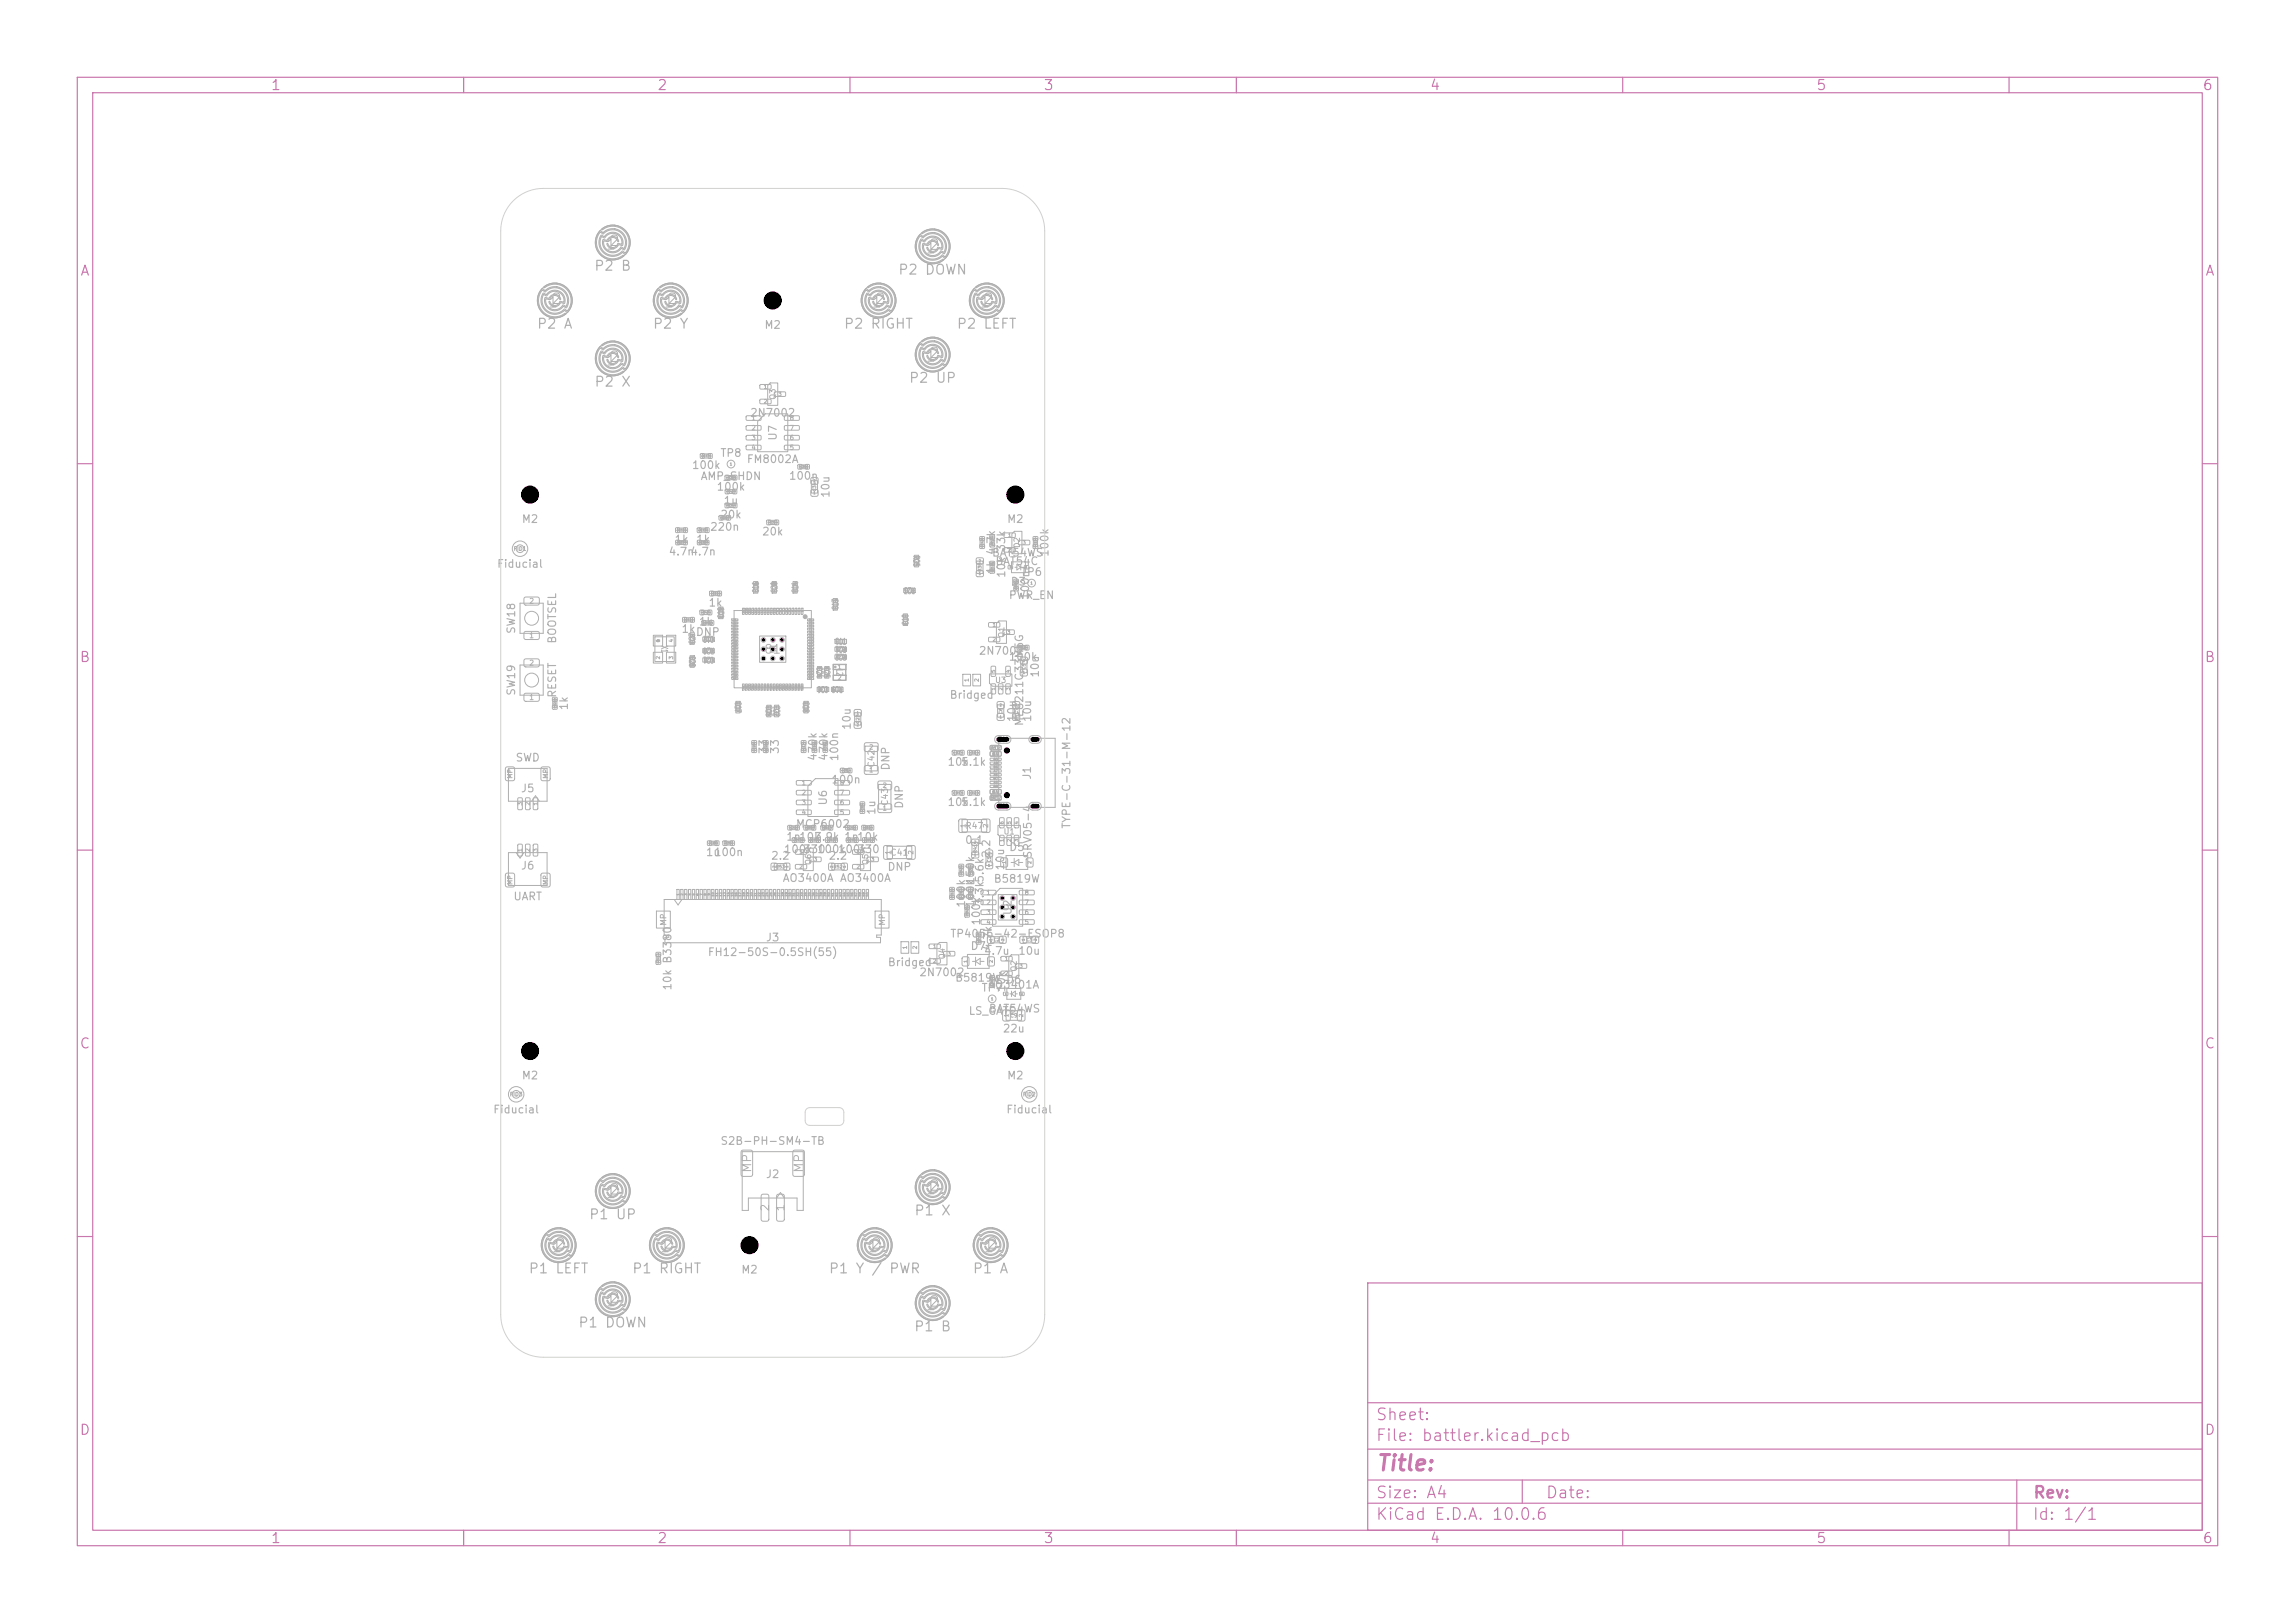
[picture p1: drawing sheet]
<svg xmlns="http://www.w3.org/2000/svg" width="297mm" height="210mm" viewBox="0 0 297 210" stroke-linecap="round" stroke-linejoin="round" font-family="sans-serif">
<defs><g id="words">
<text font-size="2" fill="#c872ab" x="178" y="190.8">Title:</text>
<g font-size="1.5" fill="#c872ab">
<text x="178" y="184.1">Sheet:</text>
<text x="178" y="186.8">File: battler.kicad_pcb</text>
<text x="178" y="197">KiCad E.D.A. 10.0.6</text>
<text x="178" y="194.2">Size: A4</text>
<text x="200" y="194.2">Date:</text>
<text x="263" y="197">Id: 1/1</text>
<text x="263" y="194.2">Rev:</text>
</g>
<g font-size="1.4" fill="#afafaf">
<text x="78.3" y="32.6">1</text>
<text x="78.8" y="32.2">2</text>
<text x="119.7" y="33.1">1</text>
<text x="120.2" y="32.7">2</text>
<text x="70.8" y="40.1">1</text>
<text x="71.3" y="39.7">2</text>
<text x="85.8" y="40.1">1</text>
<text x="86.3" y="39.7">2</text>
<text x="112.7" y="40.1">1</text>
<text x="113.2" y="39.7">2</text>
<text x="126.7" y="40.1">1</text>
<text x="127.2" y="39.7">2</text>
<text x="78.3" y="47.6">1</text>
<text x="78.8" y="47.2">2</text>
<text x="119.7" y="47.1">1</text>
<text x="120.2" y="46.7">2</text>
<text x="78.3" y="155.4">1</text>
<text x="78.8" y="154.9">2</text>
<text x="119.7" y="154.9">1</text>
<text x="120.2" y="154.4">2</text>
<text x="71.8" y="161.9">2</text>
<text x="85.8" y="161.9">2</text>
<text x="112.7" y="161.9">2</text>
<text x="127.7" y="161.9">2</text>
<text x="71.3" y="162.4">1</text>
<text x="85.3" y="162.4">1</text>
<text x="112.2" y="162.4">1</text>
<text x="127.2" y="162.4">1</text>
<text x="78.3" y="169.4">1</text>
<text x="78.8" y="168.9">2</text>
<text x="119.7" y="169.9">1</text>
<text x="120.2" y="169.4">2</text>
</g>
<g font-size="1.3" fill="#c872ab">
<text x="35" y="12">1</text>
<text x="85" y="12">2</text>
<text x="135" y="12">3</text>
<text x="185" y="12">4</text>
<text x="235" y="12">5</text>
<text x="285" y="12">6</text>
<text x="10.3" y="36">A</text>
<text x="285.3" y="36">A</text>
<text x="10.2" y="86">B</text>
<text x="285.2" y="86">B</text>
<text x="10.2" y="136">C</text>
<text x="285.2" y="136">C</text>
<text x="10.2" y="186">D</text>
<text x="285.2" y="186">D</text>
<text x="35" y="200">1</text>
<text x="85" y="200">2</text>
<text x="135" y="200">3</text>
<text x="185" y="200">4</text>
<text x="235" y="200">5</text>
<text x="285" y="200">6</text>
</g>
<g font-size="1.3" fill="#afafaf">
<text x="76.8" y="35.3">P2 B</text>
<text x="116.2" y="35.8">P2 DOWN</text>
<text x="69.4" y="42.8">P2 A</text>
<text x="84.4" y="42.8">P2 Y</text>
<text x="109.1" y="42.8">P2 RIGHT</text>
<text x="123.7" y="42.8">P2 LEFT</text>
<text x="76.8" y="50.3">P2 X</text>
<text x="117.5" y="49.8">P2 UP</text>
<text x="76.1" y="158.1">P1 UP</text>
<text x="118.2" y="157.6">P1 X</text>
<text x="68.3" y="165.1">P1 LEFT</text>
<text x="81.7" y="165.1">P1 RIGHT</text>
<text x="107.2" y="165.1">P1 Y / PWR</text>
<text x="125.8" y="165.1">P1 A</text>
<text x="74.8" y="172.1">P1 DOWN</text>
<text x="118.2" y="172.6">P1 B</text>
</g>
<g font-size="1.1" fill="#afafaf">
<text x="98.8" y="84.9">81</text>
<text x="131.2" y="118" transform="rotate(-90 131.2 118)">9</text>
<text x="97.5" y="151.8" transform="rotate(-90 97.5 151.8)">MP</text>
<text x="104.2" y="151.8" transform="rotate(-90 104.2 151.8)">MP</text>
</g>
<g font-size="1" fill="#afafaf">
<text x="98.9" y="39.6">H5</text>
<text x="98.9" y="42.8">M2</text>
<text x="93.1" y="59.4">TP8</text>
<text x="97" y="54.2">2N7002</text>
<text x="100.8" y="57.1" transform="rotate(-90 100.8 57.1)">U7</text>
<text x="67.5" y="64.8">H2</text>
<text x="89.5" y="60.9">100k</text>
<text x="90.6" y="62.4">AMP_SHDN</text>
<text x="92.7" y="63.7">100k</text>
<text x="93.6" y="65.5">1u</text>
<text x="96.6" y="60.2">FM8002A</text>
<text x="102" y="62.3">100n</text>
<text x="107.6" y="64.5" transform="rotate(-90 107.6 64.5)">10u</text>
<text x="130.3" y="64.8">H1</text>
<text x="67.5" y="67.9">M2</text>
<text x="87.2" y="70.5">1k</text>
<text x="90" y="70.5">1k</text>
<text x="91.8" y="68.9">220n</text>
<text x="93.1" y="67.3">20k</text>
<text x="98.5" y="69.5">20k</text>
<text x="130.3" y="67.9">M2</text>
<text x="64.2" y="73.7">Fiducial</text>
<text x="86.5" y="72.1">4.7n</text>
<text x="89.3" y="72.1">4.7n</text>
<text x="128.3" y="72.3">BAT54WS</text>
<text x="128.7" y="73.4">BAT54C</text>
<text x="129" y="74.4" transform="rotate(-90 129 74.4)">1k 4.7k</text>
<text x="130.3" y="74.9" transform="rotate(-90 130.3 74.9)">10k 33k</text>
<text x="130.5" y="77.8">PWR_EN</text>
<text x="130.7" y="76">D3</text>
<text x="132" y="74.8">TP6</text>
<text x="133.4" y="77.7" transform="rotate(-90 133.4 77.7)">100n</text>
<text x="135.9" y="72.1" transform="rotate(-90 135.9 72.1)">100k</text>
<text x="66.9" y="82.1" transform="rotate(-90 66.9 82.1)">SW18</text>
<text x="72.2" y="83.4" transform="rotate(-90 72.2 83.4)">BOOTSEL</text>
<text x="88.1" y="82.1">1k</text>
<text x="90" y="82.5">DNP</text>
<text x="90.4" y="81.2">1k</text>
<text x="91.6" y="78.7">1k</text>
<text x="126.6" y="85">2N7002</text>
<text x="130.5" y="85.7">100k</text>
<text x="134.7" y="87.8" transform="rotate(-90 134.7 87.8)">10u</text>
<text x="66.9" y="90.1" transform="rotate(-90 66.9 90.1)">SW19</text>
<text x="72.2" y="90.4" transform="rotate(-90 72.2 90.4)">RESET</text>
<text x="73.7" y="92" transform="rotate(-90 73.7 92)">1k</text>
<text x="110.3" y="94.5" transform="rotate(-90 110.3 94.5)">10u</text>
<text x="122.8" y="90.7">Bridged</text>
<text x="131.7" y="93.5" transform="rotate(-90 131.7 93.5)">10u</text>
<text x="132.7" y="94" transform="rotate(-90 132.7 94)">ME6211C33M5G</text>
<text x="133.7" y="93.5" transform="rotate(-90 133.7 93.5)">10u</text>
<text x="66.7" y="98.8">SWD</text>
<text x="99.5" y="97.7" transform="rotate(-90 99.5 97.7)">33</text>
<text x="101" y="97.7" transform="rotate(-90 101 97.7)">33</text>
<text x="105.9" y="98.5" transform="rotate(-90 105.9 98.5)">470k</text>
<text x="107.3" y="98.5" transform="rotate(-90 107.3 98.5)">470k</text>
<text x="107.5" y="101.6">100n</text>
<text x="108.7" y="98.6" transform="rotate(-90 108.7 98.6)">100n</text>
<text x="115.4" y="99.8" transform="rotate(-90 115.4 99.8)">DNP</text>
<text x="122.5" y="99.3">10k</text>
<text x="124.3" y="99.3">5.1k</text>
<text x="133.7" y="101" transform="rotate(-90 133.7 101)">J1</text>
<text x="67.3" y="102.8">J5</text>
<text x="102.9" y="107.4">MCP6002</text>
<text x="107.3" y="104.3" transform="rotate(-90 107.3 104.3)">U6</text>
<text x="113.5" y="105.5" transform="rotate(-90 113.5 105.5)">1u</text>
<text x="117.1" y="104.7" transform="rotate(-90 117.1 104.7)">DNP</text>
<text x="122.5" y="104.5">10k</text>
<text x="124.3" y="104.5">5.1k</text>
<text x="138.8" y="107.3" transform="rotate(-90 138.8 107.3)">TYPE-C-31-M-12</text>
<text x="67.3" y="112.8">J6</text>
<text x="91.3" y="111">1u</text>
<text x="92.3" y="111">100n</text>
<text x="99.7" y="111.5">2.2</text>
<text x="101.4" y="110.6">100k</text>
<text x="101.7" y="109">1n10k</text>
<text x="103.9" y="110.6">330</text>
<text x="105.3" y="109">3.9k 1n10k</text>
<text x="105.7" y="110.6">100k</text>
<text x="107.2" y="111.5">2.2</text>
<text x="108.4" y="110.6">100k</text>
<text x="110.9" y="110.6">330</text>
<text x="114.8" y="112.9">DNP</text>
<text x="124.8" y="109.4">0.1</text>
<text x="128.4" y="111.1" transform="rotate(-90 128.4 111.1)">2.2</text>
<text x="130.2" y="112.7" transform="rotate(-90 130.2 112.7)">10u</text>
<text x="130.5" y="110.4">D5</text>
<text x="133.8" y="111.2" transform="rotate(-90 133.8 111.2)">SRV05-4</text>
<text x="66.4" y="116.7">UART</text>
<text x="101.2" y="114.4">AO3400A AO3400A</text>
<text x="125.1" y="117.5" transform="rotate(-90 125.1 117.5)">100k</text>
<text x="126.3" y="117.5" transform="rotate(-90 126.3 117.5)">100k</text>
<text x="126.3" y="114.5" transform="rotate(-90 126.3 114.5)">150k</text>
<text x="127.1" y="119.8" transform="rotate(-90 127.1 119.8)">100k</text>
<text x="127.5" y="117.3" transform="rotate(-90 127.5 117.3)">3.3k5.6k</text>
<text x="128.5" y="114.5">B5819W</text>
<text x="131.2" y="118.5" transform="rotate(-90 131.2 118.5)">U2</text>
<text x="91.5" y="123.9">FH12-50S-0.5SH(55)</text>
<text x="99" y="122">J3</text>
<text x="114.8" y="125.3">Bridged</text>
<text x="122.9" y="121.6">TP4056-42-ESOP8</text>
<text x="125.5" y="123.2">D7</text>
<text x="127.3" y="123.8">4.7u</text>
<text x="128.6" y="123.1" transform="rotate(-90 128.6 123.1)">4.7k</text>
<text x="131.7" y="123.8">10u</text>
<text x="87.1" y="128.2" transform="rotate(-90 87.1 128.2)">10k B3380</text>
<text x="118.9" y="126.6">2N7002</text>
<text x="123.5" y="127.3">B5819W</text>
<text x="125.3" y="131.6">LS_GATE</text>
<text x="126.9" y="128.6">TP7</text>
<text x="127.8" y="128.2">AO3401A</text>
<text x="127.9" y="131.3">BAT54WS</text>
<text x="130.1" y="127.5">D6</text>
<text x="130.3" y="128.5" transform="rotate(-90 130.3 128.5)">10k</text>
<text x="67.5" y="136.8">H4</text>
<text x="129.7" y="133.8">22u</text>
<text x="130.3" y="136.8">H3</text>
<text x="67.5" y="139.9">M2</text>
<text x="130.3" y="139.9">M2</text>
<text x="63.7" y="144.3">Fiducial</text>
<text x="93.2" y="148.4">S2B-PH-SM4-TB</text>
<text x="130.1" y="144.3">Fiducial</text>
<text x="99" y="152.7">J2</text>
<text x="95.9" y="161.9">H6</text>
<text x="99.8" y="156.8" transform="rotate(-90 99.8 156.8)">2</text>
<text x="101.8" y="156.8" transform="rotate(-90 101.8 156.8)">1</text>
<text x="95.9" y="165">M2</text>
</g>
<g font-size=".8" fill="#afafaf">
<text x="118" y="71.8" transform="rotate(90 118 71.8)">R25</text>
<text x="98.4" y="76.8" transform="rotate(-90 98.4 76.8)">C16</text>
<text x="100.8" y="76.8" transform="rotate(-90 100.8 76.8)">C20</text>
<text x="103.5" y="76.8" transform="rotate(-90 103.5 76.8)">C14</text>
<text x="118.5" y="75.8" transform="rotate(-180 118.5 75.8)">R23</text>
<text x="85.4" y="83.5" transform="rotate(90 85.4 83.5)">X1</text>
<text x="90.2" y="83.4" transform="rotate(-90 90.2 83.4)">C27</text>
<text x="92.5" y="83.6" transform="rotate(-180 92.5 83.6)">R20</text>
<text x="92.5" y="82.1" transform="rotate(-180 92.5 82.1)">C12</text>
<text x="93.9" y="80.1" transform="rotate(-90 93.9 80.1)">C19</text>
<text x="99.4" y="83.5" transform="rotate(90 99.4 83.5)">U4</text>
<text x="108" y="83.6">C11</text>
<text x="108.7" y="79" transform="rotate(-90 108.7 79)">C13</text>
<text x="109.6" y="83.4" transform="rotate(-180 109.6 83.4)">R21</text>
<text x="117.8" y="81" transform="rotate(-90 117.8 81)">C10</text>
<text x="89" y="84.8" transform="rotate(90 89 84.8)">C28</text>
<text x="92.5" y="84.8" transform="rotate(-180 92.5 84.8)">C21</text>
<text x="105.4" y="86.2" transform="rotate(90 105.4 86.2)">C24</text>
<text x="106.4" y="86.2" transform="rotate(90 106.4 86.2)">C25</text>
<text x="108" y="86.5" transform="rotate(90 108 86.5)">L2</text>
<text x="109.1" y="88.6" transform="rotate(-180 109.1 88.6)">R19 C26</text>
<text x="109.6" y="84.4" transform="rotate(-180 109.6 84.4)">R22</text>
<text x="94.9" y="90.7" transform="rotate(90 94.9 90.7)">C17</text>
<text x="98.9" y="91.2" transform="rotate(90 98.9 91.2)">C15</text>
<text x="99.9" y="91.2" transform="rotate(90 99.9 91.2)">C22</text>
<text x="103.7" y="90.7" transform="rotate(90 103.7 90.7)">C18</text>
<text x="113.4" y="99.4" transform="rotate(-90 113.4 99.4)">C42</text>
<text x="115.1" y="104.3" transform="rotate(-90 115.1 104.3)">C43</text>
<text x="124.9" y="107.5">R47</text>
<text x="115.2" y="110.9">C41</text>
</g>
<g font-size=".7" fill="#afafaf">
<text x="100.5" y="51.8" transform="rotate(-90 100.5 51.8)">Q3</text>
<text x="132.1" y="71" transform="rotate(-90 132.1 71)">D2</text>
<text x="68.4" y="82.7">1</text>
<text x="68.4" y="78.3">2</text>
<text x="130.1" y="82.6" transform="rotate(-90 130.1 82.6)">Q1</text>
<text x="68.4" y="86.3">2</text>
<text x="128.7" y="88.5">U3</text>
<text x="68.4" y="90.7">1</text>
<text x="129" y="96.2">SH</text>
<text x="129" y="104.9">SH</text>
<text x="105.1" y="112" transform="rotate(-90 105.1 112)">Q6</text>
<text x="112.5" y="112" transform="rotate(-90 112.5 112)">Q5</text>
<text x="129.8" y="108.1">U1</text>
<text x="86.4" y="119.8" transform="rotate(-90 86.4 119.8)">MP</text>
<text x="114.7" y="119.8" transform="rotate(-90 114.7 119.8)">MP</text>
<text x="122.4" y="124.2" transform="rotate(-90 122.4 124.2)">Q4</text>
<text x="131.7" y="125.8" transform="rotate(-90 131.7 125.8)">Q2</text>
</g>
<g font-size=".6" fill="#afafaf">
<text x="97.2" y="54.6">1</text>
<text x="97.2" y="55.8">2</text>
<text x="97.2" y="57.1">3</text>
<text x="97.2" y="58.4">4</text>
<text x="102.1" y="58.4">5</text>
<text x="102.1" y="57.1">6</text>
<text x="102.1" y="55.8">7</text>
<text x="102.1" y="54.6">8</text>
<text x="108.3" y="86.7">1</text>
<text x="108.3" y="88.1">2</text>
<text x="66.5" y="100.8" transform="rotate(-90 66.5 100.8)">MP</text>
<text x="71.1" y="100.8" transform="rotate(-90 71.1 100.8)">MP</text>
<text x="103.7" y="101.8">1</text>
<text x="108.6" y="101.8">8</text>
<text x="112.4" y="100.1">1</text>
<text x="112.4" y="97.1">2</text>
<text x="103.7" y="103">2</text>
<text x="103.7" y="104.3">3</text>
<text x="103.7" y="105.6">4</text>
<text x="108.6" y="105.6">5</text>
<text x="108.6" y="104.3">6</text>
<text x="108.6" y="103">7</text>
<text x="114.2" y="105">1</text>
<text x="114.2" y="102.1">2</text>
<text x="125.1" y="107.2" transform="rotate(-90 125.1 107.2)">1</text>
<text x="128" y="107.2" transform="rotate(-90 128 107.2)">2</text>
<text x="115.4" y="110.6" transform="rotate(-90 115.4 110.6)">1</text>
<text x="118.3" y="110.6" transform="rotate(-90 118.3 110.6)">2</text>
<text x="66.5" y="114.6" transform="rotate(-90 66.5 114.6)">MP</text>
<text x="71.1" y="114.6" transform="rotate(-90 71.1 114.6)">MP</text>
<text x="127.6" y="116">1</text>
<text x="127.6" y="117.2">2</text>
<text x="127.6" y="118.5">3</text>
<text x="127.6" y="119.8">4</text>
<text x="132.5" y="119.8">5</text>
<text x="132.5" y="118.5">6</text>
<text x="132.5" y="117.2">7</text>
<text x="132.5" y="116">8</text>
</g>
<g font-size=".5" fill="#afafaf">
<text x="98.8" y="50.4">1</text>
<text x="98.8" y="52.3">2</text>
<text x="100.7" y="51.4">3</text>
<text x="66.4" y="71.4">FID1</text>
<text x="130.4" y="69.6">1</text>
<text x="130.4" y="71.5">2</text>
<text x="132.3" y="70.6">3</text>
<text x="85.5" y="83.2" transform="rotate(-90 85.5 83.2)">1</text>
<text x="87.2" y="83.2" transform="rotate(-90 87.2 83.2)">4</text>
<text x="128.4" y="81.2">1</text>
<text x="128.4" y="83.1">2</text>
<text x="130.3" y="82.2">3</text>
<text x="85.5" y="85.4" transform="rotate(-90 85.5 85.4)">2</text>
<text x="87.2" y="85.4" transform="rotate(-90 87.2 85.4)">3</text>
<text x="125.5" y="88.3" transform="rotate(-90 125.5 88.3)">1</text>
<text x="126.8" y="88.3" transform="rotate(-90 126.8 88.3)">2</text>
<text x="128.1" y="97.1">A12</text>
<text x="128.3" y="97.1">B1</text>
<text x="128.3" y="97.9">B4</text>
<text x="128.4" y="97.9">A9</text>
<text x="133.4" y="96.1">SH</text>
<text x="67.7" y="104.3" transform="rotate(-90 67.7 104.3)">3</text>
<text x="68.7" y="104.3" transform="rotate(-90 68.7 104.3)">2</text>
<text x="69.7" y="104.3" transform="rotate(-90 69.7 104.3)">1</text>
<text x="128.1" y="103.6">B12</text>
<text x="128.3" y="102.8">B9</text>
<text x="128.4" y="103.6">A1</text>
<text x="128.4" y="102.8">A4</text>
<text x="133.4" y="104.7">SH</text>
<text x="67.7" y="110.3" transform="rotate(-90 67.7 110.3)">1</text>
<text x="68.7" y="110.3" transform="rotate(-90 68.7 110.3)">2</text>
<text x="69.7" y="110.3" transform="rotate(-90 69.7 110.3)">3</text>
<text x="103.4" y="110.6">1</text>
<text x="103.4" y="112.5">2</text>
<text x="105.3" y="111.6">3</text>
<text x="110.8" y="110.6">1</text>
<text x="110.8" y="112.5">2</text>
<text x="112.7" y="111.6">3</text>
<text x="117.5" y="122.9" transform="rotate(-90 117.5 122.9)">1</text>
<text x="118.8" y="122.9" transform="rotate(-90 118.8 122.9)">2</text>
<text x="120.7" y="122.8">1</text>
<text x="120.7" y="124.7">2</text>
<text x="122.6" y="123.8">3</text>
<text x="130" y="124.4">1</text>
<text x="131.9" y="125.4">3</text>
<text x="130" y="126.3">2</text>
<text x="130.6" y="131.7" transform="rotate(-90 130.6 131.7)">1</text>
<text x="130.7" y="131.8">C9</text>
<text x="132.5" y="131.7" transform="rotate(-90 132.5 131.7)">2</text>
<text x="65.9" y="142">FID3</text>
<text x="132.3" y="142">FID2</text>
</g>
<g font-size=".4" fill="#afafaf">
<text x="105.7" y="63.6" transform="rotate(-90 105.7 63.6)">C34</text>
<text x="127.1" y="74" transform="rotate(-90 127.1 74)">R38</text>
<text x="128.9" y="89.4" transform="rotate(-90 128.9 89.4)">1</text>
<text x="128.9" y="87.1" transform="rotate(-90 128.9 87.1)">5</text>
<text x="129.8" y="89.4" transform="rotate(-90 129.8 89.4)">2</text>
<text x="130.8" y="89.4" transform="rotate(-90 130.8 89.4)">3</text>
<text x="130.8" y="87.1" transform="rotate(-90 130.8 87.1)">4</text>
<text x="132.8" y="86.7" transform="rotate(-90 132.8 86.7)">C5</text>
<text x="111.3" y="93.6" transform="rotate(-90 111.3 93.6)">C23</text>
<text x="129.8" y="92.4" transform="rotate(-90 129.8 92.4)">C6</text>
<text x="131.8" y="92.4" transform="rotate(-90 131.8 92.4)">C7</text>
<text x="130" y="106.7" transform="rotate(-90 130 106.7)">6</text>
<text x="130.9" y="106.7" transform="rotate(-90 130.9 106.7)">5</text>
<text x="131.9" y="106.7" transform="rotate(-90 131.9 106.7)">4</text>
<text x="100.4" y="112.5">R53</text>
<text x="107.8" y="112.5">R52</text>
<text x="126.5" y="110.4" transform="rotate(-90 126.5 110.4)">R41</text>
<text x="128.3" y="111.6" transform="rotate(-90 128.3 111.6)">C1</text>
<text x="130" y="109" transform="rotate(-90 130 109)">1</text>
<text x="130.3" y="111.8" transform="rotate(-90 130.3 111.8)">1</text>
<text x="130.9" y="109" transform="rotate(-90 130.9 109)">2</text>
<text x="131.9" y="109" transform="rotate(-90 131.9 109)">3</text>
<text x="133.6" y="111.8" transform="rotate(-90 133.6 111.8)">2</text>
<text x="125.3" y="124.6" transform="rotate(-90 125.3 124.6)">1</text>
<text x="128.6" y="124.6" transform="rotate(-90 128.6 124.6)">2</text>
<text x="128.6" y="121.9">C2</text>
<text x="132.8" y="121.9">C3</text>
</g>
<g font-size=".3" fill="#afafaf">
<text x="94.2" y="62">R36</text>
<text x="94.2" y="65.6">R34</text>
<text x="94.2" y="63.8">C40</text>
<text x="94.4" y="60.3">1</text>
<text x="105.2" y="64">1</text>
<text x="105.2" y="62.5">2</text>
<text x="87.8" y="68.8">R32</text>
<text x="87.8" y="70.4">C37</text>
<text x="90.6" y="68.8">R33</text>
<text x="99.6" y="67.8">R35</text>
<text x="127.3" y="70.6" transform="rotate(-90 127.3 70.6)">R42</text>
<text x="128.6" y="70.4" transform="rotate(-90 128.6 70.4)">R13</text>
<text x="134.2" y="70.6" transform="rotate(-90 134.2 70.6)">R15</text>
<text x="92.2" y="77">R50</text>
<text x="126.6" y="74.5">1</text>
<text x="126.6" y="72.8">2</text>
<text x="128.6" y="73.8" transform="rotate(-90 128.6 73.8)">R14</text>
<text x="131.7" y="76.1" transform="rotate(-90 131.7 76.1)">C47</text>
<text x="133.3" y="75.7">1</text>
<text x="88.7" y="80.4">R51</text>
<text x="90.9" y="79.4">R49</text>
<text x="132.3" y="87.3">1</text>
<text x="132.3" y="85.7">2</text>
<text x="72" y="91.4" transform="rotate(-90 72 91.4)">R26</text>
<text x="110.8" y="92.5">1</text>
<text x="110.8" y="94">2</text>
<text x="129.3" y="93">1</text>
<text x="129.3" y="91.5">2</text>
<text x="131.3" y="93">1</text>
<text x="131.3" y="91.5">2</text>
<text x="97.8" y="97" transform="rotate(-90 97.8 97)">R28</text>
<text x="99.3" y="97" transform="rotate(-90 99.3 97)">R29</text>
<text x="104.2" y="97" transform="rotate(-90 104.2 97)">R17</text>
<text x="123.7" y="97.6">R3</text>
<text x="125.7" y="97.6">R1</text>
<text x="128.5" y="98.5">B5</text>
<text x="128.5" y="99.5">B6</text>
<text x="128.5" y="101">B7</text>
<text x="128.5" y="102">B8</text>
<text x="128.6" y="101.5">A5</text>
<text x="128.6" y="100.5">A6</text>
<text x="128.6" y="100">A7</text>
<text x="128.6" y="99">A8</text>
<text x="111.8" y="104.9" transform="rotate(-90 111.8 104.9)">C50</text>
<text x="111.9" y="107.3">R58</text>
<text x="123.7" y="102.8">R4</text>
<text x="125.7" y="102.8">R2</text>
<text x="91.9" y="109.3">C29</text>
<text x="93.9" y="109.3">C30</text>
<text x="100.4" y="112.3" transform="rotate(-90 100.4 112.3)">2</text>
<text x="102.1" y="112.3" transform="rotate(-90 102.1 112.3)">1</text>
<text x="105" y="108.9">R55</text>
<text x="107.2" y="108.9">R60</text>
<text x="107.9" y="112.3" transform="rotate(-90 107.9 112.3)">2</text>
<text x="109.5" y="112.3" transform="rotate(-90 109.5 112.3)">1</text>
<text x="109.9" y="108.9">R56</text>
<text x="112" y="108.9">R54</text>
<text x="124.6" y="113" transform="rotate(-90 124.6 113)">R40</text>
<text x="125.8" y="113" transform="rotate(-90 125.8 113)">R39</text>
<text x="126" y="110.9">1</text>
<text x="126" y="109.2">2</text>
<text x="127.8" y="112.2">1</text>
<text x="127.8" y="110.7">2</text>
<text x="88" y="115.9" transform="rotate(-90 88 115.9)">1</text>
<text x="88.5" y="115.9" transform="rotate(-90 88.5 115.9)">2</text>
<text x="89" y="115.9" transform="rotate(-90 89 115.9)">3</text>
<text x="89.5" y="115.9" transform="rotate(-90 89.5 115.9)">4</text>
<text x="90" y="115.9" transform="rotate(-90 90 115.9)">5</text>
<text x="90.5" y="115.9" transform="rotate(-90 90.5 115.9)">6</text>
<text x="91" y="115.9" transform="rotate(-90 91 115.9)">7</text>
<text x="91.5" y="115.9" transform="rotate(-90 91.5 115.9)">8</text>
<text x="92" y="115.9" transform="rotate(-90 92 115.9)">9</text>
<text x="92.5" y="116.1" transform="rotate(-90 92.5 116.1)">10</text>
<text x="93" y="116.1" transform="rotate(-90 93 116.1)">11</text>
<text x="93.5" y="116.1" transform="rotate(-90 93.5 116.1)">12</text>
<text x="94" y="116.1" transform="rotate(-90 94 116.1)">13</text>
<text x="94.5" y="116.1" transform="rotate(-90 94.5 116.1)">14</text>
<text x="95" y="116.1" transform="rotate(-90 95 116.1)">15</text>
<text x="95.5" y="116.1" transform="rotate(-90 95.5 116.1)">16</text>
<text x="96" y="116.1" transform="rotate(-90 96 116.1)">17</text>
<text x="96.5" y="116.1" transform="rotate(-90 96.5 116.1)">18</text>
<text x="97" y="116.1" transform="rotate(-90 97 116.1)">19</text>
<text x="97.5" y="116.1" transform="rotate(-90 97.5 116.1)">20</text>
<text x="98" y="116.1" transform="rotate(-90 98 116.1)">21</text>
<text x="98.5" y="116.1" transform="rotate(-90 98.5 116.1)">22</text>
<text x="99" y="116.1" transform="rotate(-90 99 116.1)">23</text>
<text x="99.5" y="116.1" transform="rotate(-90 99.5 116.1)">24</text>
<text x="100" y="116.1" transform="rotate(-90 100 116.1)">25</text>
<text x="100.5" y="116.1" transform="rotate(-90 100.5 116.1)">26</text>
<text x="101" y="116.1" transform="rotate(-90 101 116.1)">27</text>
<text x="101.5" y="116.1" transform="rotate(-90 101.5 116.1)">28</text>
<text x="102" y="116.1" transform="rotate(-90 102 116.1)">29</text>
<text x="102.5" y="116.1" transform="rotate(-90 102.5 116.1)">30</text>
<text x="103" y="116.1" transform="rotate(-90 103 116.1)">31</text>
<text x="103.5" y="116.1" transform="rotate(-90 103.5 116.1)">32</text>
<text x="104" y="116.1" transform="rotate(-90 104 116.1)">33</text>
<text x="104.5" y="116.1" transform="rotate(-90 104.5 116.1)">34</text>
<text x="105" y="116.1" transform="rotate(-90 105 116.1)">35</text>
<text x="105.5" y="116.1" transform="rotate(-90 105.5 116.1)">36</text>
<text x="106" y="116.1" transform="rotate(-90 106 116.1)">37</text>
<text x="106.5" y="116.1" transform="rotate(-90 106.5 116.1)">38</text>
<text x="107" y="116.1" transform="rotate(-90 107 116.1)">39</text>
<text x="107.5" y="116.1" transform="rotate(-90 107.5 116.1)">40</text>
<text x="108" y="116.1" transform="rotate(-90 108 116.1)">41</text>
<text x="108.5" y="116.1" transform="rotate(-90 108.5 116.1)">42</text>
<text x="109" y="116.1" transform="rotate(-90 109 116.1)">43</text>
<text x="109.5" y="116.1" transform="rotate(-90 109.5 116.1)">44</text>
<text x="110" y="116.1" transform="rotate(-90 110 116.1)">45</text>
<text x="110.5" y="116.1" transform="rotate(-90 110.5 116.1)">46</text>
<text x="111" y="116.1" transform="rotate(-90 111 116.1)">47</text>
<text x="111.5" y="116.1" transform="rotate(-90 111.5 116.1)">48</text>
<text x="112" y="116.1" transform="rotate(-90 112 116.1)">49</text>
<text x="112.5" y="116.1" transform="rotate(-90 112.5 116.1)">50</text>
<text x="123.4" y="116" transform="rotate(-90 123.4 116)">R10</text>
<text x="124.6" y="115.9" transform="rotate(-90 124.6 115.9)">R9</text>
<text x="125.3" y="118.3" transform="rotate(-90 125.3 118.3)">R43</text>
<text x="125.8" y="115.9" transform="rotate(-90 125.8 115.9)">R5</text>
<text x="85.4" y="124.4" transform="rotate(-90 85.4 124.4)">TH1</text>
<text x="126.8" y="121.8" transform="rotate(-90 126.8 121.8)">R44</text>
<text x="128.5" y="121.8" transform="rotate(-90 128.5 121.8)">1</text>
<text x="130" y="121.8" transform="rotate(-90 130 121.8)">2</text>
<text x="132.7" y="121.8" transform="rotate(-90 132.7 121.8)">1</text>
<text x="134.2" y="121.8" transform="rotate(-90 134.2 121.8)">2</text>
<text x="128.2" y="129.5">1</text>
<text x="128.6" y="127.3" transform="rotate(-90 128.6 127.3)">R6</text>
</g>
<g font-size=".2" fill="#afafaf">
<text x="91.1" y="59.1" transform="rotate(-90 91.1 59.1)">1</text>
<text x="92.1" y="59.1" transform="rotate(-90 92.1 59.1)">2</text>
<text x="94.3" y="65.5" transform="rotate(-90 94.3 65.5)">1</text>
<text x="94.3" y="61.9" transform="rotate(-90 94.3 61.9)">1</text>
<text x="95.3" y="65.5" transform="rotate(-90 95.3 65.5)">2</text>
<text x="103.7" y="60.5" transform="rotate(-90 103.7 60.5)">1</text>
<text x="104.6" y="60.5" transform="rotate(-90 104.6 60.5)">2</text>
<text x="87.9" y="68.7" transform="rotate(-90 87.9 68.7)">1</text>
<text x="87.9" y="70.3" transform="rotate(-90 87.9 70.3)">1</text>
<text x="88.8" y="70.3" transform="rotate(-90 88.8 70.3)">2</text>
<text x="88.9" y="68.7" transform="rotate(-90 88.9 68.7)">2</text>
<text x="90.7" y="68.7" transform="rotate(-90 90.7 68.7)">1</text>
<text x="90.7" y="70.3" transform="rotate(-90 90.7 70.3)">1</text>
<text x="91.7" y="68.7" transform="rotate(-90 91.7 68.7)">2</text>
<text x="93.5" y="67.1" transform="rotate(-90 93.5 67.1)">1</text>
<text x="94.4" y="67.1" transform="rotate(-90 94.4 67.1)">2</text>
<text x="99.7" y="67.7" transform="rotate(-90 99.7 67.7)">1</text>
<text x="100.7" y="67.7" transform="rotate(-90 100.7 67.7)">2</text>
<text x="127" y="70.9">1</text>
<text x="127" y="69.9">2</text>
<text x="133.9" y="70.9">1</text>
<text x="133.9" y="69.9">2</text>
<text x="92.3" y="76.9" transform="rotate(-90 92.3 76.9)">1</text>
<text x="93.3" y="76.9" transform="rotate(-90 93.3 76.9)">2</text>
<text x="128.3" y="74.1">1</text>
<text x="130.6" y="73.6">2</text>
<text x="131.4" y="76.3">1</text>
<text x="132.7" y="73.6">1</text>
<text x="88.8" y="80.3" transform="rotate(-90 88.8 80.3)">1</text>
<text x="89.8" y="80.3" transform="rotate(-90 89.8 80.3)">2</text>
<text x="91" y="79.4" transform="rotate(-90 91 79.4)">1</text>
<text x="91.3" y="80.7" transform="rotate(-90 91.3 80.7)">1</text>
<text x="92.3" y="80.7" transform="rotate(-90 92.3 80.7)">2</text>
<text x="94.9" y="80.4">21</text>
<text x="94.9" y="83.2">28</text>
<text x="94.9" y="83.6">29</text>
<text x="96.4" y="79.3" transform="rotate(-90 96.4 79.3)">20</text>
<text x="96.8" y="79.3" transform="rotate(-90 96.8 79.3)">19</text>
<text x="97.2" y="79.3" transform="rotate(-90 97.2 79.3)">18</text>
<text x="97.6" y="79.3" transform="rotate(-90 97.6 79.3)">17</text>
<text x="98" y="79.3" transform="rotate(-90 98 79.3)">16</text>
<text x="98.6" y="83">81</text>
<text x="99.8" y="83">81</text>
<text x="100.4" y="79.3" transform="rotate(-90 100.4 79.3)">10</text>
<text x="100.8" y="79.2" transform="rotate(-90 100.8 79.2)">9</text>
<text x="101" y="83">81</text>
<text x="101.2" y="79.2" transform="rotate(-90 101.2 79.2)">8</text>
<text x="101.6" y="79.2" transform="rotate(-90 101.6 79.2)">7</text>
<text x="102" y="79.2" transform="rotate(-90 102 79.2)">6</text>
<text x="102.4" y="79.2" transform="rotate(-90 102.4 79.2)">5</text>
<text x="102.8" y="79.2" transform="rotate(-90 102.8 79.2)">4</text>
<text x="104" y="79.2" transform="rotate(-90 104 79.2)">1</text>
<text x="104.7" y="84">71</text>
<text x="104.7" y="83.6">72</text>
<text x="104.7" y="83.2">73</text>
<text x="104.7" y="82.8">74</text>
<text x="104.7" y="82.4">75</text>
<text x="104.7" y="82">76</text>
<text x="104.7" y="81.6">77</text>
<text x="104.7" y="81.2">78</text>
<text x="104.7" y="80.8">79</text>
<text x="104.7" y="80.4">80</text>
<text x="133.1" y="83.9" transform="rotate(-90 133.1 83.9)">2</text>
<text x="94.9" y="84.4">31</text>
<text x="94.9" y="87.6">39</text>
<text x="94.9" y="88">40</text>
<text x="96.4" y="89.1" transform="rotate(-90 96.4 89.1)">41</text>
<text x="98.6" y="84.2">81</text>
<text x="98.6" y="85.4">81</text>
<text x="99.8" y="84.2">81</text>
<text x="99.8" y="85.4">81</text>
<text x="101" y="84.2">81</text>
<text x="101" y="85.4">81</text>
<text x="104" y="89.1" transform="rotate(-90 104 89.1)">60</text>
<text x="104.7" y="88">61</text>
<text x="104.7" y="87.6">62</text>
<text x="104.7" y="86.8">64</text>
<text x="104.7" y="86.4">65</text>
<text x="104.7" y="86">66</text>
<text x="104.7" y="85.6">67</text>
<text x="104.7" y="85.2">68</text>
<text x="104.7" y="84.8">69</text>
<text x="104.7" y="84.4">70</text>
<text x="71.7" y="91.7">1</text>
<text x="71.7" y="90.7">2</text>
<text x="97.5" y="97.3">1</text>
<text x="97.5" y="96.3">2</text>
<text x="99" y="97.3">1</text>
<text x="99" y="96.3">2</text>
<text x="103.9" y="97.3">1</text>
<text x="103.9" y="96.3">2</text>
<text x="105.3" y="97.3">1</text>
<text x="105.3" y="96.3">2</text>
<text x="106.7" y="97.2">1</text>
<text x="106.7" y="96.3">2</text>
<text x="109.2" y="99.8" transform="rotate(-90 109.2 99.8)">1</text>
<text x="123.7" y="97.5" transform="rotate(-90 123.7 97.5)">1</text>
<text x="124.7" y="97.5" transform="rotate(-90 124.7 97.5)">2</text>
<text x="125.7" y="97.5" transform="rotate(-90 125.7 97.5)">1</text>
<text x="126.7" y="97.5" transform="rotate(-90 126.7 97.5)">2</text>
<text x="102.4" y="107.2" transform="rotate(-90 102.4 107.2)">1</text>
<text x="103.3" y="107.2" transform="rotate(-90 103.3 107.2)">2</text>
<text x="104.5" y="107.2" transform="rotate(-90 104.5 107.2)">1</text>
<text x="106.7" y="107.2" transform="rotate(-90 106.7 107.2)">1</text>
<text x="109.9" y="107.2" transform="rotate(-90 109.9 107.2)">1</text>
<text x="110.8" y="107.2" transform="rotate(-90 110.8 107.2)">2</text>
<text x="111.5" y="105.1">1</text>
<text x="111.5" y="104.2">2</text>
<text x="112" y="107.2" transform="rotate(-90 112 107.2)">1</text>
<text x="113" y="107.2" transform="rotate(-90 113 107.2)">2</text>
<text x="123.7" y="102.7" transform="rotate(-90 123.7 102.7)">1</text>
<text x="124.7" y="102.7" transform="rotate(-90 124.7 102.7)">2</text>
<text x="125.7" y="102.7" transform="rotate(-90 125.7 102.7)">1</text>
<text x="126.7" y="102.7" transform="rotate(-90 126.7 102.7)">2</text>
<text x="92" y="109.2" transform="rotate(-90 92 109.2)">1</text>
<text x="92.9" y="109.2" transform="rotate(-90 92.9 109.2)">2</text>
<text x="94" y="109.2" transform="rotate(-90 94 109.2)">1</text>
<text x="94.9" y="109.2" transform="rotate(-90 94.9 109.2)">2</text>
<text x="103" y="108.8" transform="rotate(-90 103 108.8)">1</text>
<text x="104" y="108.8" transform="rotate(-90 104 108.8)">2</text>
<text x="105.1" y="108.8" transform="rotate(-90 105.1 108.8)">1</text>
<text x="106.1" y="108.8" transform="rotate(-90 106.1 108.8)">2</text>
<text x="107.3" y="108.8" transform="rotate(-90 107.3 108.8)">1</text>
<text x="108.3" y="108.8" transform="rotate(-90 108.3 108.8)">2</text>
<text x="110" y="108.8" transform="rotate(-90 110 108.8)">1</text>
<text x="111" y="108.8" transform="rotate(-90 111 108.8)">2</text>
<text x="112.1" y="108.8" transform="rotate(-90 112.1 108.8)">1</text>
<text x="113.1" y="108.8" transform="rotate(-90 113.1 108.8)">2</text>
<text x="124.3" y="113.3">1</text>
<text x="124.3" y="112.3">2</text>
<text x="125.5" y="113.3">1</text>
<text x="123.1" y="116.3">1</text>
<text x="123.1" y="115.3">2</text>
<text x="124.3" y="116.3">1</text>
<text x="124.3" y="115.3">2</text>
<text x="125" y="118.6">1</text>
<text x="125.5" y="116.3">1</text>
<text x="125.5" y="115.3">2</text>
<text x="129.6" y="116.4">9</text>
<text x="129.6" y="117.6">9</text>
<text x="129.6" y="118.8">9</text>
<text x="131" y="116.4">9</text>
<text x="131" y="117.6">9</text>
<text x="131" y="118.8">9</text>
<text x="85.1" y="124.7">1</text>
<text x="85.1" y="123.7">2</text>
<text x="126.5" y="122.1">1</text>
<text x="128.3" y="126.7">2</text>
<text x="130" y="128.8">1</text>
<text x="132.1" y="128.8">2</text>
</g>
</g></defs>
<g fill="none" stroke="#c872ab" stroke-width=".15">
<path d="M10 10h277v190h-277zM12 12h273v186h-273zM60 10v2M110 10v2M160 10v2M210 10v2M260 10v2M10 60h2M285 60h2M10 110h2M285 110h2M10 160h2"/>
<path d="M177 166h108v32h-108zM285 160h2M60 198v2M110 198v2M160 198v2M177 194.5h108M177 191.5h108M177 187.5h108M177 181.5h108M197 191.5v3M210 198v2M260 198v2"/>
<path d="M261 191.5v6.5"/>
</g>
<g fill="none" stroke="#afafaf" stroke-width=".13">
<path d="M70.1 37.3l.4 .3a1.76 1.76 0 0 1 2.4-.2 1.76 1.76 0 0 1 .4 2.4l-.4-.2a1.3 1.3 0 0 1-1.7 .5 1.3 1.3 0 0 1-.6-1.6l.5 .1a.76 .76 0 0 1 .8-.5 .76 .76 0 0 1 .6 .7 .75 .75 0 0 0-.7-.5 .75 .75 0 0 0-.7 .5l-.5-.1a1.22 1.22 0 0 0 .8 1.3 1.22 1.22 0 0 0 1.5-.5l.3 .2a1.68 1.68 0 0 0-.5-2.2 1.68 1.68 0 0 0-2.2 .3l-.3-.3a2.13 2.13 0 0 0 .1 2.9 2.13 2.13 0 0 0 2.9 .1v.1a2.23 2.23 0 0 1-3-.2 2.23 2.23 0 0 1-.1-3.1zM70.4 37.1a2.22 2.22 0 0 1 3.1 .2 2.22 2.22 0 0 1-.1 3.1l-.3-.2a1.76 1.76 0 0 1-2.4 .1 1.76 1.76 0 0 1-.4-2.4l.4 .2a1.3 1.3 0 0 1 1.7-.5 1.3 1.3 0 0 1 .6 1.7l-.5-.1a.76 .76 0 0 1-.8 .5 .76 .76 0 0 1-.6-.7 .72 .72 0 0 0 .7 .5 .72 .72 0 0 0 .7-.5l.5 .1a1.23 1.23 0 0 0-.8-1.3 1.23 1.23 0 0 0-1.5 .5l-.3-.2a1.68 1.68 0 0 0 .5 2.1 1.68 1.68 0 0 0 2.2-.2l.3 .3a2.13 2.13 0 0 0-.1-2.9 2.13 2.13 0 0 0-2.9-.2zM77.6 29.8l.4 .3a1.76 1.76 0 0 1 2.4-.2 1.76 1.76 0 0 1 .4 2.4l-.4-.2a1.3 1.3 0 0 1-1.7 .5 1.3 1.3 0 0 1-.6-1.6l.5 .1a.76 .76 0 0 1 .8-.5 .76 .76 0 0 1 .6 .7 .75 .75 0 0 0-.7-.5 .75 .75 0 0 0-.7 .5l-.5-.1a1.23 1.23 0 0 0 .8 1.3 1.23 1.23 0 0 0 1.5-.5l.3 .2a1.69 1.69 0 0 0-.5-2.2 1.69 1.69 0 0 0-2.2 .3l-.3-.3a2.13 2.13 0 0 0 .1 2.9 2.13 2.13 0 0 0 2.9 .1v.1a2.23 2.23 0 0 1-3-.2 2.23 2.23 0 0 1-.1-3.1zM77.9 29.6a2.22 2.22 0 0 1 3.1 .2 2.22 2.22 0 0 1-.1 3.1l-.3-.2a1.76 1.76 0 0 1-2.4 .1 1.76 1.76 0 0 1-.4-2.4l.4 .2a1.3 1.3 0 0 1 1.7-.5 1.3 1.3 0 0 1 .6 1.7l-.5-.1a.76 .76 0 0 1-.8 .5 .76 .76 0 0 1-.6-.7 .75 .75 0 0 0 .7 .5 .75 .75 0 0 0 .7-.5l.5 .1a1.22 1.22 0 0 0-.8-1.3 1.22 1.22 0 0 0-1.5 .5l-.3-.2a1.69 1.69 0 0 0 .5 2.1 1.69 1.69 0 0 0 2.2-.2l.3 .3a2.13 2.13 0 0 0-.1-2.9 2.13 2.13 0 0 0-2.9-.2zM85.1 37.3l.4 .3a1.76 1.76 0 0 1 2.4-.2 1.76 1.76 0 0 1 .4 2.4l-.4-.2a1.3 1.3 0 0 1-1.7 .5 1.3 1.3 0 0 1-.6-1.6l.5 .1a.76 .76 0 0 1 .8-.5 .76 .76 0 0 1 .6 .7 .75 .75 0 0 0-.7-.5 .75 .75 0 0 0-.7 .5l-.5-.1a1.22 1.22 0 0 0 .8 1.3 1.22 1.22 0 0 0 1.5-.5l.3 .2a1.69 1.69 0 0 0-.5-2.2 1.69 1.69 0 0 0-2.2 .3l-.3-.3a2.13 2.13 0 0 0 .1 2.9 2.13 2.13 0 0 0 2.9 .1v.1a2.23 2.23 0 0 1-3-.2 2.23 2.23 0 0 1-.1-3.1zM85.4 37.1a2.22 2.22 0 0 1 3.1 .2 2.22 2.22 0 0 1-.1 3.1l-.3-.2a1.76 1.76 0 0 1-2.4 .1 1.76 1.76 0 0 1-.4-2.4l.4 .2a1.3 1.3 0 0 1 1.7-.5 1.3 1.3 0 0 1 .6 1.7l-.5-.1a.76 .76 0 0 1-.8 .5 .76 .76 0 0 1-.6-.7 .72 .72 0 0 0 .7 .5 .72 .72 0 0 0 .7-.5l.5 .1a1.23 1.23 0 0 0-.8-1.3 1.23 1.23 0 0 0-1.5 .5l-.3-.2a1.68 1.68 0 0 0 .5 2.1 1.68 1.68 0 0 0 2.2-.2l.3 .3a2.13 2.13 0 0 0-.1-2.9 2.13 2.13 0 0 0-2.9-.2zM112 37.3l.4 .3a1.76 1.76 0 0 1 2.4-.2 1.76 1.76 0 0 1 .4 2.4l-.4-.2a1.3 1.3 0 0 1-1.7 .5 1.3 1.3 0 0 1-.6-1.6l.5 .1a.76 .76 0 0 1 .8-.5 .76 .76 0 0 1 .6 .7 .75 .75 0 0 0-.7-.5 .75 .75 0 0 0-.7 .5l-.5-.1a1.22 1.22 0 0 0 .8 1.3 1.22 1.22 0 0 0 1.5-.5l.3 .2a1.68 1.68 0 0 0-.5-2.2 1.68 1.68 0 0 0-2.2 .3l-.3-.3a2.13 2.13 0 0 0 .1 2.9 2.13 2.13 0 0 0 2.9 .1v.1a2.23 2.23 0 0 1-3-.2 2.23 2.23 0 0 1-.1-3.1zM112.3 37.1a2.22 2.22 0 0 1 3.1 .2 2.22 2.22 0 0 1-.1 3.1l-.3-.2a1.76 1.76 0 0 1-2.4 .1 1.76 1.76 0 0 1-.4-2.4l.4 .2a1.3 1.3 0 0 1 1.7-.5 1.3 1.3 0 0 1 .6 1.7l-.5-.1a.76 .76 0 0 1-.8 .5 .76 .76 0 0 1-.6-.7 .72 .72 0 0 0 .7 .5 .72 .72 0 0 0 .7-.5l.5 .1a1.23 1.23 0 0 0-.8-1.3 1.23 1.23 0 0 0-1.5 .5l-.3-.2a1.68 1.68 0 0 0 .5 2.1 1.68 1.68 0 0 0 2.2-.2l.3 .3a2.13 2.13 0 0 0-.1-2.9 2.13 2.13 0 0 0-2.9-.2zM119 30.3l.4 .3a1.76 1.76 0 0 1 2.4-.2 1.76 1.76 0 0 1 .4 2.4l-.4-.2a1.3 1.3 0 0 1-1.7 .5 1.3 1.3 0 0 1-.6-1.6l.5 .1a.76 .76 0 0 1 .8-.5 .76 .76 0 0 1 .6 .7 .75 .75 0 0 0-.7-.5 .75 .75 0 0 0-.7 .5l-.5-.1a1.22 1.22 0 0 0 .8 1.3 1.22 1.22 0 0 0 1.5-.5l.3 .2a1.68 1.68 0 0 0-.5-2.2 1.68 1.68 0 0 0-2.2 .3l-.3-.3a2.13 2.13 0 0 0 .1 2.9 2.13 2.13 0 0 0 2.9 .1v.1a2.23 2.23 0 0 1-3-.2 2.23 2.23 0 0 1-.1-3.1zM119.3 30.1a2.22 2.22 0 0 1 3.1 .2 2.22 2.22 0 0 1-.1 3.1l-.3-.2a1.76 1.76 0 0 1-2.4 .1 1.76 1.76 0 0 1-.4-2.4l.4 .2a1.3 1.3 0 0 1 1.7-.5 1.3 1.3 0 0 1 .6 1.7l-.5-.1a.76 .76 0 0 1-.8 .5 .76 .76 0 0 1-.6-.7 .72 .72 0 0 0 .7 .5 .72 .72 0 0 0 .7-.5l.5 .1a1.23 1.23 0 0 0-.8-1.3 1.23 1.23 0 0 0-1.5 .5l-.3-.2a1.68 1.68 0 0 0 .5 2.1 1.68 1.68 0 0 0 2.2-.2l.3 .3a2.13 2.13 0 0 0-.1-2.9 2.13 2.13 0 0 0-2.9-.2zM126 37.3l.4 .3a1.76 1.76 0 0 1 2.4-.2 1.76 1.76 0 0 1 .4 2.4l-.4-.2a1.3 1.3 0 0 1-1.7 .5 1.3 1.3 0 0 1-.6-1.6l.5 .1a.76 .76 0 0 1 .8-.5 .76 .76 0 0 1 .6 .7 .75 .75 0 0 0-.7-.5 .75 .75 0 0 0-.7 .5l-.5-.1a1.22 1.22 0 0 0 .8 1.3 1.22 1.22 0 0 0 1.5-.5l.3 .2a1.68 1.68 0 0 0-.5-2.2 1.68 1.68 0 0 0-2.2 .3l-.3-.3a2.13 2.13 0 0 0 .1 2.9 2.13 2.13 0 0 0 2.9 .1v.1a2.23 2.23 0 0 1-3-.2 2.23 2.23 0 0 1-.1-3.1zM126.3 37.1a2.22 2.22 0 0 1 3.1 .2 2.22 2.22 0 0 1-.1 3.1l-.3-.2a1.76 1.76 0 0 1-2.4 .1 1.76 1.76 0 0 1-.4-2.4l.4 .2a1.3 1.3 0 0 1 1.7-.5 1.3 1.3 0 0 1 .6 1.7l-.5-.1a.76 .76 0 0 1-.8 .5 .76 .76 0 0 1-.6-.7 .72 .72 0 0 0 .7 .5 .72 .72 0 0 0 .7-.5l.5 .1a1.23 1.23 0 0 0-.8-1.3 1.23 1.23 0 0 0-1.5 .5l-.3-.2a1.68 1.68 0 0 0 .5 2.1 1.68 1.68 0 0 0 2.2-.2l.3 .3a2.13 2.13 0 0 0-.1-2.9 2.13 2.13 0 0 0-2.9-.2z"/>
<path d="M77.6 44.8l.4 .3a1.76 1.76 0 0 1 2.4-.2 1.76 1.76 0 0 1 .4 2.4l-.4-.2a1.3 1.3 0 0 1-1.7 .5 1.3 1.3 0 0 1-.6-1.6l.5 .1a.76 .76 0 0 1 .8-.5 .76 .76 0 0 1 .6 .7 .75 .75 0 0 0-.7-.5 .75 .75 0 0 0-.7 .5l-.5-.1a1.23 1.23 0 0 0 .8 1.3 1.23 1.23 0 0 0 1.5-.5l.3 .2a1.69 1.69 0 0 0-.5-2.2 1.69 1.69 0 0 0-2.2 .3l-.3-.3a2.13 2.13 0 0 0 .1 2.9 2.13 2.13 0 0 0 2.9 .1v.1a2.23 2.23 0 0 1-3-.2 2.23 2.23 0 0 1-.1-3.1zM77.9 44.6a2.22 2.22 0 0 1 3.1 .2 2.22 2.22 0 0 1-.1 3.1l-.3-.2a1.76 1.76 0 0 1-2.4 .1 1.76 1.76 0 0 1-.4-2.4l.4 .2a1.3 1.3 0 0 1 1.7-.5 1.3 1.3 0 0 1 .6 1.7l-.5-.1a.76 .76 0 0 1-.8 .5 .76 .76 0 0 1-.6-.7 .75 .75 0 0 0 .7 .5 .75 .75 0 0 0 .7-.5l.5 .1a1.22 1.22 0 0 0-.8-1.3 1.22 1.22 0 0 0-1.5 .5l-.3-.2a1.69 1.69 0 0 0 .5 2.1 1.69 1.69 0 0 0 2.2-.2l.3 .3a2.13 2.13 0 0 0-.1-2.9 2.13 2.13 0 0 0-2.9-.2zM90.7 58.7h.4v.6h-.4zM90.9 58.7h1v.6h-1zM91.7 58.7h.4v.6h-.4zM96.6 53.8h1.8l.1 .1v.4l-.1 .1h-1.8l-.1-.2zM96.6 55.1h1.8l.1 .1v.4l-.1 .1h-1.8l-.1-.2zM96.6 56.4l1.8-.1 .1 .2v.3l-.1 .1h-1.8l-.1-.1zM96.6 57.6h1.8l.1 .2v.3l-.1 .1h-1.8l-.1-.1zM98.4 49.8h1.3l.1 .1v.4h-.1h-1.3l-.1-.1zM98.4 51.7h1.3l.1 .1v.4l-.1 .1-1.3-.1-.1-.1zM99 53.6h3v4.8h-3.9v-3.9z"/>
<path d="M99.7 49.6h1v2.8h-1.3v-2.5zM100.2 50.7h1.4l.1 .2v.3l-.2 .1h-1.2l-.1-.1zM101.5 57.6h1.9v.2v.3l-.1 .1h-1.7l-.1-.1zM101.5 56.4l1.9-.1v.2v.3l-.1 .1h-1.7l-.1-.1zM101.5 55.1h1.9v.1v.4l-.1 .1h-1.7l-.1-.2zM101.5 53.8h1.9v.1v.4l-.1 .1h-1.7l-.1-.2zM119 44.3l.4 .3a1.76 1.76 0 0 1 2.4-.2 1.76 1.76 0 0 1 .4 2.4l-.4-.2a1.3 1.3 0 0 1-1.7 .5 1.3 1.3 0 0 1-.6-1.6l.5 .1a.76 .76 0 0 1 .8-.5 .76 .76 0 0 1 .6 .7 .75 .75 0 0 0-.7-.5 .75 .75 0 0 0-.7 .5l-.5-.1a1.22 1.22 0 0 0 .8 1.3 1.22 1.22 0 0 0 1.5-.5l.3 .2a1.68 1.68 0 0 0-.5-2.2 1.68 1.68 0 0 0-2.2 .3l-.3-.3a2.13 2.13 0 0 0 .1 2.9 2.13 2.13 0 0 0 2.9 .1v.1a2.23 2.23 0 0 1-3-.2 2.23 2.23 0 0 1-.1-3.1zM119.3 44.1a2.22 2.22 0 0 1 3.1 .2 2.22 2.22 0 0 1-.1 3.1l-.3-.2a1.76 1.76 0 0 1-2.4 .1 1.76 1.76 0 0 1-.4-2.4l.4 .2a1.3 1.3 0 0 1 1.7-.5 1.3 1.3 0 0 1 .6 1.7l-.5-.1a.76 .76 0 0 1-.8 .5 .76 .76 0 0 1-.6-.7 .72 .72 0 0 0 .7 .5 .72 .72 0 0 0 .7-.5l.5 .1a1.23 1.23 0 0 0-.8-1.3 1.23 1.23 0 0 0-1.5 .5l-.3-.2a1.68 1.68 0 0 0 .5 2.1 1.68 1.68 0 0 0 2.2-.2l.3 .3a2.13 2.13 0 0 0-.1-2.9 2.13 2.13 0 0 0-2.9-.2zM67.3 78.1h3v3.9h-3zM67.9 77.3h.1h1.6l.2 .2v.6l-.2 .2h-1.6l-.2-.3zM87.5 68.3h.4v.6h-.4zM87.5 69.9h.5v.6h-.5z"/>
<path d="M87.7 68.3h1v.6h-1zM87.7 70h1v.4h-1zM88.4 79.9h.4v.6h-.4zM88.4 69.9h.5v.6h-.5zM88.5 68.3h.4v.6h-.4zM88.6 79.9h1v.6h-1zM89.4 79.9h.4v.6h-.4zM90.3 68.3h.4v.6h-.4zM90.3 69.9h.5v.6h-.5zM90.5 68.3h1v.6h-1zM90.5 70h1v.4h-1zM90.6 79h.5v.5h-.5z"/>
<path d="M90.8 79h1.1v.5h-1.1zM91.2 69.9h.5v.6h-.5zM91.3 68.3h.4v.6h-.4zM91.6 79h.5v.5h-.5zM91.9 76.5h.4v.6h-.4zM92.1 76.5h1v.6h-1zM92.9 76.5h.4v.6h-.4zM93 79.5h.6v.5h-.6zM93 78.6h.6v.5h-.6zM93.1 79h.4v.6h-.4zM93.1 78.8h.4v1h-.4zM93.1 66.7h.5v.6h-.5z"/>
<path d="M93.3 66.7h1v.6h-1zM93.9 61.5h.4v.6h-.4zM93.9 65.1h.4v.6h-.4zM93.9 63.3h.5v.6h-.5zM94 66.7h.5v.6h-.5zM94.1 61.5h1v.6h-1zM94.1 65.1h1v.6h-1zM94.1 63.3h1v.6h-1zM94.8 63.3h.5v.6h-.5zM94.9 61.5h.4v.6h-.4zM94.9 65.1h.4v.6h-.4zM95 79h10v10h-10z"/>
<path d="M96.1 78.7h.2v.8h-.2zM96.5 78.7h.2v.8h-.2zM96.9 78.7h.2v.8h-.2zM97.3 78.7h.2v.8h-.2zM97.5 76.2h.6v.5h-.6zM97.5 75.3h.6v.5h-.6zM97.5 75.7h.6v.6h-.6zM97.5 75.5h.6v1h-.6zM97.7 78.7h.2v.8h-.2zM98.1 78.7h.2v.8h-.2zM98.5 78.7h.2v.8h-.2zM98.9 78.7h.2v.8h-.2z"/>
<path d="M99.3 67.3h.4v.6h-.4zM99.3 78.7h.2v.8h-.2zM99.5 67.3h1v.6h-1zM99.7 78.7h.2v.8h-.2zM99.9 76.2h.6v.5h-.6zM99.9 75.3h.6v.5h-.6zM100 75.7h.4v.6h-.4zM100 75.5h.4v1h-.4zM100.1 78.7h.2v.8h-.2zM100.3 67.3h.4v.6h-.4zM100.5 78.7h.2v.8h-.2zM100.9 78.7h.2v.8h-.2z"/>
<path d="M101.3 78.7h.2v.8h-.2zM101.7 78.7h.2v.8h-.2zM102.1 78.7h.2v.8h-.2zM102.5 78.7h.2v.8h-.2zM102.6 76.2h.6v.5h-.6zM102.6 75.3h.6v.5h-.6zM102.7 75.7h.4v.6h-.4zM102.7 75.5h.4v1h-.4zM102.9 78.7h.2v.8h-.2zM103.3 60.1h.5v.6h-.5zM103.3 78.7h.2v.8h-.2zM103.5 60.2h1v.5h-1z"/>
<path d="M103.7 78.7h.2v.8h-.2zM104.2 60.1h.5v.6h-.5zM105 63.4l.1-.1 .7 .1 .1 .2-.1 .6h-.1h-.7l-.1-.2zM105 61.8h.1h.7l.1 .2-.1 .6-.1 .1-.7-.1-.1-.2zM105 62.2h.8v1.6h-.8zM107.8 78.4h.6v.6h-.6zM107.8 77.4h.6v.6h-.6zM107.8 78h.6v.4h-.6zM107.8 77.7h.6v1h-.6zM116.9 79.4h.5v.6h-.5zM116.9 79.9h.5v.5h-.5zM116.9 79.7h.5v1h-.5z"/>
<path d="M116.9 76.1h.6v.6h-.6zM117.2 76.1h1v.6h-1zM117.5 76.1h.4v.6h-.4zM117.9 76.1h.6v.6h-.6zM118.3 71.9h.6v.5h-.6zM118.3 72.8h.6v.6h-.6zM118.4 72.1h.4v1h-.4zM118.4 72.4h.4v.5h-.4zM126.4 73.9h.8v.7h-.8zM126.4 72.2h.8v.7h-.8zM126.4 72.6h.8v1.6h-.8zM126.8 70.5h.6v.4h-.6z"/>
<path d="M126.8 69.5h.6v.4h-.6zM126.8 69.7h.6v1h-.6zM128.1 73.7h.6v.4h-.6zM128.1 72.7h.6v.4h-.6zM128.1 70.3h.6v.4h-.6zM128.1 69.3h.6v.4h-.6zM128.1 72.9h.6v1h-.6zM128.1 69.5h.6v1h-.6zM130 69h1.3l.1 .1v.4l-.2 .1-1.2-.1-.1-.1zM130 70.9h1.3l.1 .1v.4h-.2h-1.2l-.1-.1zM130.5 73.2h.5v.4h-.5zM130.9 72.7h1.8v1.4h-1.8z"/>
<path d="M130.9 69.1l.4-.4h.9v3h-1.3zM131.2 75.9h.6v.5h-.6zM131.2 75h.6v.5h-.6zM131.2 75.2h.6v1h-.6zM131.3 73.4h.3M131.6 73.1l.5 .3-.5 .4zM131.8 69.9h1.4l.1 .1v.4l-.2 .1h-1.2l-.1-.1zM132.1 73.4h.2M132.1 73.1v.7M132.6 73.2h.5v.4h-.5zM133.7 70.5h.6v.4h-.6zM133.7 69.5h.6v.4h-.6z"/>
<path d="M133.7 69.7h.6v1h-.6zM65.5 99.3l.8-.1 .3 .2v1.4l-.2 .2h-.7l-.3-.1v-1.4zM65.8 99.4h5v4.3h-5zM67.3 86.1h3v3.9h-3zM67.9 81.8l.1-.1h1.6l.2 .3v.6l-.2 .1h-1.6l-.2-.2zM67.9 89.8l.1-.1h1.6l.2 .3v.6l-.2 .1h-1.6l-.2-.2zM67.9 85.3h.1h1.6l.2 .2v.6l-.2 .2h-1.6l-.2-.2zM70.1 99.3l.9-.1 .2 .2v1.4l-.2 .2h-.7l-.3-.1v-1.4zM71.5 91.3h.6v.4h-.6zM71.5 90.3h.6v.4h-.6zM71.5 90.5h.6v1h-.6zM84.5 82.2h1.2v1.4h-1.2z"/>
<path d="M84.5 84.4h1.2v1.4h-1.2zM84.7 82.4h2.6v3.2h-2.6zM86.3 84.4h1.1v1.4h-1.1zM86.3 82.2h1.1v1.4h-1.1zM89.3 84.8h.6v.6h-.6zM89.3 85.8h.6v.5h-.6zM89.3 82.8h.6v.6h-.6zM89.3 81.9h.6v.5h-.6zM89.3 85.1h.5v1h-.5zM89.3 85.3h.5v.5h-.5zM89.3 82.4h.5v.5h-.5zM89.3 82.1h.5v1h-.5z"/>
<path d="M90.9 80.3h.4v.6h-.4zM90.9 83.9h.6v.6h-.6zM91 82.4h.5v.6h-.5zM91 85.1h.5v.6h-.5zM91.1 80.3h1v.6h-1zM91.2 84h1v.4h-1zM91.2 82.4h1v.6h-1zM91.2 85.1h1v.6h-1zM91.4 84h.5v.4h-.5zM91.4 82.4h.6v.6h-.6zM91.4 85.1h.6v.6h-.6zM91.9 80.3h.4v.6h-.4z"/>
<path d="M91.9 83.9h.5v.6h-.5zM91.9 82.4h.5v.6h-.5zM91.9 85.1h.5v.6h-.5zM94.7 80.1h.8v.2h-.8zM94.7 80.5h.8v.2h-.8zM94.7 80.9h.8v.2h-.8zM94.7 81.3h.8v.2h-.8zM94.7 81.7h.8v.2h-.8zM94.7 82.1h.8v.2h-.8zM94.7 82.5h.8v.2h-.8zM94.7 82.9h.8v.2h-.8zM94.7 83.3h.8v.2h-.8z"/>
<path d="M94.7 83.7h.8v.2h-.8zM94.7 84.1h.8v.2h-.8zM94.7 84.5h.8v.2h-.8zM94.7 84.9h.8v.2h-.8zM94.7 85.3h.8v.2h-.8zM94.7 85.7h.8v.2h-.8zM94.7 86.1h.8v.2h-.8zM94.7 86.5h.8v.2h-.8zM94.7 86.9h.8v.2h-.8zM94.7 87.3h.8v.2h-.8zM94.7 87.7h.8v.2h-.8zM95.2 90.7h.6v.6h-.6z"/>
<path d="M95.2 91.7h.6v.6h-.6zM95.2 91h.6v1h-.6zM95.2 91.3h.6v.4h-.6zM96.1 88.5h.2v.8h-.2zM96.5 88.5h.2v.8h-.2zM96.9 88.5h.2v.8h-.2zM97.3 88.5h.2v.8h-.2zM97.3 96.9h.6v.4h-.6zM97.3 95.9h.6v.4h-.6zM97.3 96.1h.6v1h-.6zM97.7 88.5h.2v.8h-.2zM98.1 88.5h.2v.8h-.2z"/>
<path d="M98.3 82.3h3.4v3.4h-3.4zM98.5 88.5h.2v.8h-.2zM98.8 96.9h.6v.4h-.6zM98.8 95.9h.6v.4h-.6zM98.8 96.1h.6v1h-.6zM98.9 88.5h.2v.8h-.2zM99.2 91.3h.6v.5h-.6zM99.2 92.2h.6v.6h-.6zM99.2 91.5h.6v1h-.6zM99.2 91.8h.6v.5h-.6zM99.3 88.5h.2v.8h-.2zM99.7 88.5h.2v.8h-.2z"/>
<path d="M100.1 88.5h.2v.8h-.2zM100.2 91.3h.6v.5h-.6zM100.2 92.2h.6v.5h-.6zM100.2 91.5h.6v1h-.6zM100.2 91.7h.6v.6h-.6zM100.5 88.5h.2v.8h-.2zM100.9 88.5h.2v.8h-.2zM101.3 88.5h.2v.8h-.2zM101.7 88.5h.2v.8h-.2zM102.1 88.5h.2v.8h-.2zM102.5 88.5h.2v.8h-.2zM102.9 88.5h.2v.8h-.2z"/>
<path d="M103.3 88.5h.2v.8h-.2zM103.7 88.5h.2v.8h-.2zM103.7 96.9h.6v.4h-.6zM103.7 95.9h.6v.4h-.6zM103.7 96.1h.6v1h-.6zM104 90.7h.6v.6h-.6zM104 91.7h.6v.6h-.6zM104.1 91h.4v1h-.4zM104.1 91.3h.4v.4h-.4zM104.5 87.7h.8v.2h-.8zM104.5 87.3h.8v.2h-.8zM104.5 86.9h.8v.2h-.8z"/>
<path d="M104.5 86.5h.8v.2h-.8zM104.5 86.1h.8v.2h-.8zM104.5 85.7h.8v.2h-.8zM104.5 85.3h.8v.2h-.8zM104.5 84.9h.8v.2h-.8zM104.5 84.5h.8v.2h-.8zM104.5 84.1h.8v.2h-.8zM104.5 83.7h.8v.2h-.8zM104.5 83.3h.8v.2h-.8zM104.5 82.9h.8v.2h-.8zM104.5 82.5h.8v.2h-.8zM104.5 82.1h.8v.2h-.8z"/>
<path d="M104.5 81.7h.8v.2h-.8zM104.5 81.3h.8v.2h-.8zM104.5 80.9h.8v.2h-.8zM104.5 80.5h.8v.2h-.8zM104.5 80.1h.8v.2h-.8zM105.1 96.9h.6v.4h-.6zM105.1 95.9h.6v.4h-.6zM105.1 96.1h.6v1h-.6zM105.8 88.9h.5v.6h-.5zM105.8 86.3h.5v.4h-.5zM105.8 87.3h.5v.4h-.5zM105.8 86.5h.5v1h-.5z"/>
<path d="M105.8 86.7h.5v.6h-.5zM106 89h1v.4h-1zM106.2 89h.6v.4h-.6zM106.5 96.8h.6v.5h-.6zM106.5 95.9h.6v.5h-.6zM106.5 96.1h.6v1h-.6zM106.7 88.9h.5v.6h-.5zM106.7 86.3h.6v.4h-.6zM106.7 87.3h.6v.4h-.6zM106.8 86.5h.4v1h-.4zM106.8 86.7h.4v.6h-.4zM107.6 88.9h.5v.6h-.5z"/>
<path d="M107.8 86h1.7v.7h-1.7zM107.8 87.4h1.7v.7h-1.7zM107.8 86h1.7v2h-1.7zM107.8 86.6h1.7v.8h-1.7zM107.8 89h1v.4h-1zM108.1 82.7h.5v.6h-.5zM108.1 84.7h.5v.6h-.5zM108.1 83.7h.5v.6h-.5zM108.1 89h.5v.4h-.5zM108.3 82.7h1v.6h-1zM108.3 84.7h1v.6h-1zM108.3 83.7h1v.6h-1z"/>
<path d="M108.5 82.7h.6v.6h-.6zM108.5 84.7h.6v.6h-.6zM108.5 83.7h.6v.6h-.6zM108.5 88.9h.6v.6h-.6zM108.8 99.4h.5v.6h-.5zM109 99.4h1v.6h-1zM109 82.7h.5v.6h-.5zM109 84.7h.5v.6h-.5zM109 83.7h.5v.6h-.5zM109.7 99.4h.5v.6h-.5zM110.6 91.9l.2-.1 .6 .1 .1 .1-.1 .6-.2 .1-.6-.1-.1-.1zM110.6 93.4h.2h.6l.1 .2-.1 .6-.2 .1-.6-.1-.1-.2z"/>
<path d="M110.6 92.2h.8v1.6h-.8zM111.9 99.1h.2h1.4l.2 .2-.1 .7-.2 .2h-1.4l-.2-.2zM111.9 96.2l.2-.1h1.4l.2 .3-.1 .7-.2 .2-1.4-.1-.2-.2zM111.9 96.5h1.6v3.3h-1.6zM116.9 80.4h.5v.5h-.5zM123.3 97.1h.4v.6h-.4zM123.5 97.1h1v.6h-1zM124.3 97.1h.4v.6h-.4zM124.6 87.3h1v1.4h-1zM125.3 97.1h.4v.6h-.4zM125.5 97.1h1v.6h-1zM125.9 87.3h1v1.4h-1z"/>
<path d="M126.3 97.1h.4v.6h-.4zM128 80.6h1.3l.1 .1v.4h-.2h-1.2l-.1-.1zM128 82.5h1.3l.1 .1v.4l-.2 .1-1.2-.1-.1-.1zM128.1 87.2h2.8v1.6h-2.4l-.4-.4zM128.2 99.6h1.3l.1 .2-.1 .1h-1.3zM128.2 98.6h1.3l.1 .2-.1 .1h-1.3zM128.2 98.1h1.3l.1 .2-.1 .1h-1.3zM128.2 99.1h1.3l.1 .2-.1 .1h-1.3zM128.2 97.3h1.3l.1 .1v.4h-.2h-1.2l-.1-.1zM128.2 96.5h1.3l.1 .1v.4l-.2 .1-1.2-.1-.1-.1zM128.3 88.5h.4l.1 .1v1.1v.1h-.4l-.1-.1zM128.3 86.2h.4l.1 .1v1.1v.1h-.4l-.1-.1z"/>
<path d="M128.9 95.3l.3-.1h1.1a.5 .5 0 0 1 .5 .5 .5 .5 0 0 1-.5 .5h-1.1a.5 .5 0 0 1-.4-.3 .5 .5 0 0 1 .1-.6zM128.9 80.7l.4-.3h.9v2.9h-1.3zM129.1 92.4l.1-.1 .7 .1 .1 .1-.1 .7h-.1h-.7l-.1-.2zM129.1 90.8h.1h.7l.1 .2-.1 .6-.1 .1-.7-.1-.1-.2zM129.1 91.2h.8v1.6h-.8zM129.2 88.5h.4l.2 .1v1.1l-.1 .1h-.3l-.2-.1zM129.3 95.5h7.3v9h-7.3zM129.8 81.5h1.4l.1 .2v.3l-.2 .1h-1.2l-.1-.1zM130.2 88.5h.4l.1 .1 .1 1.1-.1 .1h-.4l-.1-.1zM130.2 86.2h.4l.1 .1 .1 1.1-.1 .1h-.4l-.1-.1zM131.1 92.4l.1-.1 .7 .1 .1 .1-.1 .7h-.1h-.7l-.1-.2zM131.1 90.8h.1h.7l.1 .2-.1 .6-.1 .1-.7-.1-.1-.2z"/>
<path d="M131.1 91.2h.8v1.6h-.8zM131.7 83.5h.4v.6h-.4zM131.9 83.5h1v.6h-1zM132.1 86.6h.1h.7l.1 .2-.1 .6-.1 .1-.7-.1-.1-.1zM132.1 85.1l.1-.1 .7 .1 .1 .2-.1 .6h-.1h-.7l-.1-.2zM132.1 85.4h.8v1.7h-.8zM132.7 83.5h.4v.6h-.4zM133.3 95.3l.3-.1h.6a.5 .5 0 0 1 .6 .5 .5 .5 0 0 1-.6 .5h-.6a.5 .5 0 0 1-.4-.3 .5 .5 0 0 1 .1-.6zM65.5 113h.8l.3 .1v1.4l-.2 .3h-.7l-.3-.2v-1.4zM65.8 110.3h5v4.3h-5zM66.8 110.3l.5 .7 .5-.7M67 103.3l.4-.1 .2 .1v1.3l-.1 .2h-.4l-.1-.1z"/>
<path d="M67 109.3l.4-.1 .2 .1v1.3l-.1 .2h-.4l-.1-.1zM68 103.3l.4-.1 .2 .1v1.3l-.1 .2h-.4l-.1-.1zM68 109.3l.4-.1 .2 .1v1.3l-.1 .2h-.4l-.1-.1zM68.8 103.7l.5-.7 .5 .7M69 103.3l.4-.1 .2 .1v1.3l-.1 .2h-.4l-.1-.1zM69 109.3l.4-.1 .2 .1v1.3l-.1 .2h-.4l-.1-.1zM70.1 113h.9l.2 .1v1.4l-.2 .3h-.7l-.3-.2v-1.4zM85 117.9h1.7v2.2h-1.7zM85.9 116.4h28.1v4.6h-.5v.3h.4v.7h-27.9v-.7h.6v-.3h-.7zM87.3 116.4l.4 .7 .5-.7M87.6 115.1h.3v1.3h-.3zM88.1 115.1h.3v1.3h-.3z"/>
<path d="M88.6 115.1h.3v1.3h-.3zM89.1 115.1h.3v1.3h-.3zM89.6 115.1h.3v1.3h-.3zM90.1 115.1h.3v1.3h-.3zM90.6 115.1h.3v1.3h-.3zM91.1 115.1h.3v1.3h-.3zM91.6 108.8h.5v.6h-.5zM91.6 115.1h.3v1.3h-.3zM91.8 108.8h1v.6h-1zM92.1 115.1h.3v1.3h-.3zM92.5 108.8h.5v.6h-.5zM92.6 115.1h.3v1.3h-.3z"/>
<path d="M93.1 115.1h.3v1.3h-.3zM93.6 108.8h.5v.6h-.5zM93.6 115.1h.3v1.3h-.3zM93.8 108.8h1v.6h-1zM94.1 115.1h.3v1.3h-.3zM94.5 108.8h.5v.6h-.5zM94.6 115.1h.3v1.3h-.3zM95.1 115.1h.3v1.3h-.3zM95.6 115.1h.3v1.3h-.3zM96.1 115.1h.3v1.3h-.3zM96.6 115.1h.3v1.3h-.3zM97.1 115.1h.3v1.3h-.3z"/>
<path d="M97.6 115.1h.3v1.3h-.3zM98.1 115.1h.3v1.3h-.3zM98.6 115.1h.3v1.3h-.3zM99.1 115.1h.3v1.3h-.3zM99.6 115.1h.3v1.3h-.3zM99.8 111.7h.7v.9h-.7zM100.1 115.1h.3v1.3h-.3zM100.2 111.7h1.6v.9h-1.6zM100.6 115.1h.3v1.3h-.3zM101.1 115.1h.3v1.3h-.3zM101.5 111.7h.7v.9h-.7zM101.6 115.1h.3v1.3h-.3z"/>
<path d="M102 106.8h.5v.6h-.5zM102.1 115.1h.3v1.3h-.3zM102.2 106.8h1v.6h-1zM102.6 108.4h.4v.6h-.4zM102.6 115.1h.3v1.3h-.3zM102.8 108.4h1v.6h-1zM102.9 106.8h.5v.6h-.5zM103 110h1.3l.1 .1v.4h-.2h-1.2l-.1-.1zM103 111.9h1.3l.1 .1v.4l-.2 .1-1.2-.1-.1-.1zM103.1 101h1.8l.1 .1v.4l-.2 .1h-1.7v-.2zM103.1 102.3h1.8l.1 .1v.4l-.2 .1h-1.7v-.2zM103.1 103.6l1.8-.1 .1 .2v.3l-.2 .1h-1.7v-.1z"/>
<path d="M103.1 104.8h1.8l.1 .2v.3l-.2 .1h-1.7v-.1zM103.1 115.1h.3v1.3h-.3zM103.6 108.4h.4v.6h-.4zM103.6 115.1h.3v1.3h-.3zM104.1 106.8h.4v.6h-.4zM104.1 115.1h.3v1.3h-.3zM104.3 109.8h.9v2.9h-1.2v-2.6zM104.3 106.8h1v.6h-1zM104.5 101.7l1-.9h3v4.9h-4zM104.6 115.1h.3v1.3h-.3zM104.7 108.4h.4v.6h-.4zM104.8 110.9h1.4l.1 .2v.3l-.2 .1h-1.2l-.1-.1z"/>
<path d="M104.9 108.4h1v.6h-1zM105.1 106.8h.4v.6h-.4zM105.1 115.1h.3v1.3h-.3zM105.6 115.1h.3v1.3h-.3zM105.7 108.4h.4v.6h-.4zM106.1 115.1h.3v1.3h-.3zM106.3 106.8h.4v.6h-.4zM106.5 106.8h1v.6h-1zM106.6 115.1h.3v1.3h-.3zM106.9 108.4h.4v.6h-.4zM107.1 108.4h1v.6h-1zM107.1 115.1h.3v1.3h-.3z"/>
<path d="M107.3 106.8h.4v.6h-.4zM107.3 111.7h.7v.9h-.7zM107.6 115.1h.3v1.3h-.3zM107.7 111.7h1.5v.9h-1.5zM107.9 108.4h.4v.6h-.4zM108 104.8h1.9v.2v.3l-.1 .1h-1.7l-.1-.1zM108 103.6l1.9-.1v.2v.3l-.1 .1h-1.7l-.1-.1zM108 102.3h1.9v.1v.4l-.1 .1h-1.7l-.1-.2zM108 101h1.9v.1v.4l-.1 .1h-1.7l-.1-.2zM108.1 115.1h.3v1.3h-.3zM108.6 115.1h.3v1.3h-.3zM108.9 111.7h.7v.9h-.7z"/>
<path d="M109.1 115.1h.3v1.3h-.3zM109.5 106.8h.5v.6h-.5zM109.6 108.4h.4v.6h-.4zM109.6 115.1h.3v1.3h-.3zM109.7 106.8h1v.6h-1zM109.8 108.4h1v.6h-1zM110.1 115.1h.3v1.3h-.3zM110.4 110h1.3l.1 .1v.4h-.1h-1.3l-.1-.1zM110.4 111.9h1.3l.1 .1v.4l-.1 .1-1.3-.1-.1-.1zM110.4 106.8h.5v.6h-.5zM110.6 108.4h.4v.6h-.4zM110.6 115.1h.3v1.3h-.3z"/>
<path d="M111.1 115.1h.3v1.3h-.3zM111.3 104.7h.6v.5h-.6zM111.3 103.8h.6v.5h-.6zM111.4 104h.4v1h-.4zM111.6 106.8h.4v.6h-.4zM111.6 115.1h.3v1.3h-.3zM111.7 108.4h.4v.6h-.4zM111.7 109.8h1v2.9h-1.3v-2.6zM111.8 106.8h1v.6h-1zM111.9 108.4h1v.6h-1zM112.1 115.1h.3v1.3h-.3zM112.2 110.9h1.4l.1 .2v.3l-.2 .1h-1.2l-.1-.1z"/>
<path d="M112.6 106.8h.4v.6h-.4zM112.7 108.4h.4v.6h-.4zM113.2 117.9h1.9v2.2h-1.9zM113.7 104.1l.1-.1h1.4l.2 .2v.8l-.3 .1h-1.3l-.2-.2zM113.7 101.1h.1h1.4l.2 .2v.7l-.3 .2h-1.3l-.2-.2zM113.7 101.5h1.6v3.2h-1.6zM114.4 109.5l.8-.1 .3 .2v1.4l-.2 .2h-.7l-.2-.2v-1.3zM114.8 109.5h3.2v1.6h-3.2zM117.4 109.5l.8-.1 .2 .2 .1 1.4-.2 .2h-.8l-.2-.2v-1.3zM122.9 115.9h.6v.4h-.6zM122.9 114.9h.6v.4h-.6zM122.9 115.1h.6v1h-.6z"/>
<path d="M123.3 102.3h.4v.6h-.4zM123.5 102.3h1v.6h-1zM124.1 112.9h.6v.4h-.6zM124.1 111.9h.6v.4h-.6zM124.1 115.9h.6v.4h-.6zM124.1 114.9h.6v.4h-.6zM124.1 112.1h.6v1h-.6zM124.1 115.1h.6v1h-.6zM124.1 106h.8l.3 .1v1.4l-.2 .2h-.7l-.2-.1v-1.4zM124.3 102.3h.4v.6h-.4zM124.5 106.1h3.2v1.6h-3.2zM124.9 118.2h.5v.4h-.5z"/>
<path d="M124.9 117.2h.5v.4h-.5zM124.9 117.4h.5v1h-.5zM125.3 102.3h.4v.6h-.4zM125.3 115.9h.6v.4h-.6zM125.3 114.9h.6v.4h-.6zM125.3 112.9h.6v.4h-.6zM125.3 111.9h.6v.4h-.6zM125.3 115.1h.6v1h-.6zM125.3 112.1h.6v1h-.6zM125.5 102.3h1v.6h-1zM125.8 110.3h.8v.7h-.8zM125.8 108.6h.8v.7h-.8z"/>
<path d="M125.8 109h.8v1.6h-.8zM126.3 102.3h.4v.6h-.4zM127 115.2h1.8l.1 .1v.4l-.1 .1h-1.8l-.1-.2zM127 116.5h1.8l.1 .1v.4l-.1 .1h-1.8l-.1-.2zM127 117.8l1.8-.1 .1 .2v.3l-.1 .1h-1.8l-.1-.1zM127 119h1.8l.1 .2v.3l-.1 .1h-1.8l-.1-.1zM127.1 106h.8l.2 .1v1.4l-.1 .2h-.8l-.2-.1v-1.4zM127.6 111.6l.2-.1 .6 .1 .1 .2-.1 .6h-.2h-.6l-.1-.2zM127.6 110h.2h.6l.1 .2-.1 .6-.2 .1-.6-.1-.1-.1zM127.6 110.4h.8v1.6h-.8zM128.2 101.1h1.3l.1 .2-.1 .1h-1.3zM128.2 100.1h1.3l.1 .2-.1 .1h-1.3z"/>
<path d="M128.2 100.6h1.3l.1 .2-.1 .1h-1.3zM128.2 101.6h1.3l.1 .2-.1 .1h-1.3zM128.2 103h1.3l.1 .1v.4h-.2h-1.2l-.1-.1zM128.2 102.2h1.3l.1 .1v.4l-.2 .1-1.2-.1-.1-.1zM128.9 104l.3-.2h1.1a.5 .5 0 0 1 .5 .5 .5 .5 0 0 1-.5 .5h-1.1a.5 .5 0 0 1-.4-.3 .5 .5 0 0 1 .1-.5zM129.2 106.8h2.9v1.6h-2.6l-.3-.4zM129.2 115.8h2.4v3.3h-2.4zM129.4 108.1h.4l.1 .1v1v.2h-.4l-.1-.1zM129.4 105.8h.4l.1 .1v1.1v.1h-.4l-.1-.1zM129.4 114.9h3v4.9h-3.9v-3.9zM129.6 111.1l.1-.1 .6 .1 .1 .1-.1 .9-.1 .1-.6-.1-.1-.1zM130.2 110.7h2.8v1.8h-2.8z"/>
<path d="M130.3 108.1h.5l.1 .1v1l-.1 .2h-.3l-.2-.1zM130.3 105.8h.5l.1 .1v1.1l-.1 .1h-.3l-.2-.1zM130.8 111.6h.4M131.2 111.1v1.1M131.2 111.6l.6-.4v.8zM131.3 108.1h.4l.1 .1v1v.2h-.4l-.1-.1zM131.3 105.8h.4l.1 .1v1.1v.1h-.4l-.1-.1zM131.8 111.6h.6M131.9 119h1.9l.1 .2-.1 .3-.1 .1h-1.7l-.1-.1zM131.9 117.8l1.9-.1 .1 .2-.1 .3-.1 .1h-1.7l-.1-.1zM131.9 116.5h1.9l.1 .1-.1 .4-.1 .1h-1.7l-.1-.2zM131.9 115.2h1.9l.1 .1-.1 .4-.1 .1h-1.7l-.1-.2z"/>
<path d="M132.9 111.1l.1-.1 .6 .1 .1 .1-.1 .9-.1 .1-.6-.1-.1-.1zM133.3 104l.3-.2h.6a.5 .5 0 0 1 .6 .5 .5 .5 0 0 1-.6 .5h-.6a.5 .5 0 0 1-.4-.3 .5 .5 0 0 1 .1-.5zM84.9 124.3h.6v.4h-.6zM84.9 123.3h.6v.4h-.6zM84.9 123.5h.6v1h-.6zM116.6 121.8h1v1.6h-1zM117.9 121.8h1v1.6h-1zM120.3 122.2h1.3l.1 .1v.4l-.2 .1-1.2-.1-.1-.1zM120.3 124.1h1.3l.1 .1v.4l-.2 .1-1.2-.1-.1-.1zM121.6 121.9h.9v2.9h-1.3v-2.5zM122.1 123.1h1.4l.1 .1v.4l-.2 .1h-1.2l-.1-.2zM124.6 123.9l.1-.1 .6 .1 .1 .1-.1 .9-.1 .1-.6-.1-.1-.1z"/>
<path d="M125.2 123.5h2.8v1.8h-2.8zM125.8 124.4h.4M126.2 123.9v1.1M126.2 124.4l.6-.4v.8zM126.4 121.7h.5v.4h-.5zM126.4 120.7h.5v.4h-.5zM126.4 120.9h.5v1h-.5zM126.8 124.4h.6M127.8 121.2l.2-.1 .6 .1 .1 .2-.1 .6-.1 .1-.7-.1v-.2zM127.9 123.9l.1-.1 .6 .1 .1 .1-.1 .9-.1 .1-.6-.1-.1-.1zM128.1 127.3h.6v.4h-.6zM128.1 126.3h.6v.4h-.6z"/>
<path d="M128.1 126.5h.6v1h-.6zM128.2 121.2h1.6v.8h-1.6zM129.4 121.2l.1-.1 .7 .1v.2v.6l-.2 .1-.6-.1-.1-.2zM129.6 123.8h1.3l.1 .1v.4l-.2 .1-1.2-.1-.1-.1zM129.6 125.7h1.3l.1 .1v.4h-.2h-1.2l-.1-.1zM129.8 130.7h.7l.2 .1 .1 1.1-.2 .2h-.6l-.2-.1v-1.1zM129.9 128.4h.5v.4h-.5zM130.2 130.8h2v1.2h-2zM130.3 127.9h1.8v1.4h-1.8zM130.5 123.9l.4-.4h.9v3h-1.3zM130.7 128.6h.2M130.9 128.3v.7"/>
<path d="M130.9 128.6l.5-.3v.7zM131.4 128.6h.2M131.4 124.7h1.4l.1 .1v.4l-.2 .1h-1.2l-.1-.1zM131.7 130.7h.7l.2 .1v1.1l-.1 .2h-.6l-.2-.1-.1-1.1zM132 128.4h.5v.4h-.5zM132 121.2l.2-.1 .6 .1 .1 .2-.1 .6-.2 .1-.6-.1v-.2zM132.4 121.2h1.6v.8h-1.6zM133.6 121.2l.2-.1 .6 .1v.2v.6l-.2 .1-.6-.1-.1-.2zM70.6 159.6l.4 .2a1.76 1.76 0 0 1 2.4-.1 1.76 1.76 0 0 1 .4 2.4l-.4-.2a1.3 1.3 0 0 1-1.7 .5 1.3 1.3 0 0 1-.6-1.7l.5 .1a.76 .76 0 0 1 .8-.5 .76 .76 0 0 1 .6 .7 .75 .75 0 0 0-.7-.5 .75 .75 0 0 0-.7 .5l-.5-.1a1.22 1.22 0 0 0 .8 1.3 1.22 1.22 0 0 0 1.5-.5l.3 .2a1.68 1.68 0 0 0-.5-2.1 1.68 1.68 0 0 0-2.2 .2l-.3-.3a2.13 2.13 0 0 0 .1 2.9 2.13 2.13 0 0 0 2.9 .2 2.23 2.23 0 0 1-3-.1 2.23 2.23 0 0 1-.1-3.1zM70.9 159.3a2.22 2.22 0 0 1 3.1 .3 2.22 2.22 0 0 1-.1 3.1l-.3-.3a1.76 1.76 0 0 1-2.4 .2 1.76 1.76 0 0 1-.4-2.4l.4 .2a1.3 1.3 0 0 1 1.7-.5 1.3 1.3 0 0 1 .6 1.6l-.5-.1a.76 .76 0 0 1-.8 .5 .76 .76 0 0 1-.6-.7 .75 .75 0 0 0 .7 .5 .75 .75 0 0 0 .7-.5l.5 .1a1.23 1.23 0 0 0-.8-1.3 1.23 1.23 0 0 0-1.5 .5l-.3-.2a1.69 1.69 0 0 0 .5 2.2 1.69 1.69 0 0 0 2.2-.3l.3 .3a2.13 2.13 0 0 0-.1-2.9 2.13 2.13 0 0 0-2.9-.1zM77.6 152.6l.4 .2a1.76 1.76 0 0 1 2.4-.1 1.76 1.76 0 0 1 .4 2.4l-.4-.2a1.3 1.3 0 0 1-1.7 .5 1.3 1.3 0 0 1-.6-1.7l.5 .1a.76 .76 0 0 1 .8-.5 .76 .76 0 0 1 .6 .7 .75 .75 0 0 0-.7-.5 .75 .75 0 0 0-.7 .5l-.5-.1a1.22 1.22 0 0 0 .8 1.3 1.22 1.22 0 0 0 1.5-.5l.3 .2a1.68 1.68 0 0 0-.5-2.1 1.68 1.68 0 0 0-2.2 .2l-.3-.3a2.13 2.13 0 0 0 .1 2.9 2.13 2.13 0 0 0 2.9 .2 2.23 2.23 0 0 1-3-.1 2.23 2.23 0 0 1-.1-3.1zM77.9 152.3a2.22 2.22 0 0 1 3.1 .3 2.22 2.22 0 0 1-.1 3.1l-.3-.3a1.76 1.76 0 0 1-2.4 .2 1.76 1.76 0 0 1-.4-2.4l.4 .2a1.3 1.3 0 0 1 1.7-.5 1.3 1.3 0 0 1 .6 1.6l-.5-.1a.76 .76 0 0 1-.8 .5 .76 .76 0 0 1-.6-.7 .75 .75 0 0 0 .7 .5 .75 .75 0 0 0 .7-.5l.5 .1a1.23 1.23 0 0 0-.8-1.3 1.23 1.23 0 0 0-1.5 .5l-.3-.2a1.69 1.69 0 0 0 .5 2.2 1.69 1.69 0 0 0 2.2-.3l.3 .3a2.13 2.13 0 0 0-.1-2.9 2.13 2.13 0 0 0-2.9-.1z"/>
<path d="M84.6 159.6l.4 .2a1.76 1.76 0 0 1 2.4-.1 1.76 1.76 0 0 1 .4 2.4l-.4-.2a1.3 1.3 0 0 1-1.7 .5 1.3 1.3 0 0 1-.6-1.7l.5 .1a.76 .76 0 0 1 .8-.5 .76 .76 0 0 1 .6 .7 .75 .75 0 0 0-.7-.5 .75 .75 0 0 0-.7 .5l-.5-.1a1.22 1.22 0 0 0 .8 1.3 1.22 1.22 0 0 0 1.5-.5l.3 .2a1.68 1.68 0 0 0-.5-2.1 1.68 1.68 0 0 0-2.2 .2l-.3-.3a2.13 2.13 0 0 0 .1 2.9 2.13 2.13 0 0 0 2.9 .2 2.23 2.23 0 0 1-3-.1 2.23 2.23 0 0 1-.1-3.1zM84.9 159.3a2.22 2.22 0 0 1 3.1 .3 2.22 2.22 0 0 1-.1 3.1l-.3-.3a1.76 1.76 0 0 1-2.4 .2 1.76 1.76 0 0 1-.4-2.4l.4 .2a1.3 1.3 0 0 1 1.7-.5 1.3 1.3 0 0 1 .6 1.6l-.5-.1a.76 .76 0 0 1-.8 .5 .76 .76 0 0 1-.6-.7 .75 .75 0 0 0 .7 .5 .75 .75 0 0 0 .7-.5l.5 .1a1.23 1.23 0 0 0-.8-1.3 1.23 1.23 0 0 0-1.5 .5l-.3-.2a1.69 1.69 0 0 0 .5 2.2 1.69 1.69 0 0 0 2.2-.3l.3 .3a2.13 2.13 0 0 0-.1-2.9 2.13 2.13 0 0 0-2.9-.1zM96 148.9l1.1-.1 .3 .2v3l-.2 .2h-1.1l-.2-.1v-3zM96 149h7.9v7.6h-.8v-1.6h-6.3v1.6h-.8zM98.6 154.6l.6-.1 .3 .2v3.1l-.2 .2h-.5l-.3-.1v-3.1zM100.5 155l.5-.7 .5 .7M100.6 154.6l.6-.1 .3 .2v3.1l-.2 .2h-.5l-.3-.1v-3.1zM102.7 148.9l1.1-.1 .3 .2v3l-.2 .2h-1.1l-.2-.1v-3zM111.5 159.6l.4 .2a1.76 1.76 0 0 1 2.4-.1 1.76 1.76 0 0 1 .4 2.4l-.4-.2a1.3 1.3 0 0 1-1.7 .5 1.3 1.3 0 0 1-.6-1.7l.5 .1a.76 .76 0 0 1 .8-.5 .76 .76 0 0 1 .6 .7 .75 .75 0 0 0-.7-.5 .75 .75 0 0 0-.7 .5l-.5-.1a1.22 1.22 0 0 0 .8 1.3 1.22 1.22 0 0 0 1.5-.5l.3 .2a1.69 1.69 0 0 0-.5-2.1 1.69 1.69 0 0 0-2.2 .2l-.3-.3a2.13 2.13 0 0 0 .1 2.9 2.13 2.13 0 0 0 2.9 .2 2.23 2.23 0 0 1-3-.1 2.23 2.23 0 0 1-.1-3.1zM111.8 159.3a2.22 2.22 0 0 1 3.1 .3 2.22 2.22 0 0 1-.1 3.1l-.3-.3a1.76 1.76 0 0 1-2.4 .2 1.76 1.76 0 0 1-.4-2.4l.4 .2a1.3 1.3 0 0 1 1.7-.5 1.3 1.3 0 0 1 .6 1.6l-.5-.1a.76 .76 0 0 1-.8 .5 .76 .76 0 0 1-.6-.7 .75 .75 0 0 0 .7 .5 .75 .75 0 0 0 .7-.5l.5 .1a1.23 1.23 0 0 0-.8-1.3 1.23 1.23 0 0 0-1.5 .5l-.3-.2a1.69 1.69 0 0 0 .5 2.2 1.69 1.69 0 0 0 2.2-.3l.3 .3a2.13 2.13 0 0 0-.1-2.9 2.13 2.13 0 0 0-2.9-.1zM119 152.1l.4 .2a1.76 1.76 0 0 1 2.4-.1 1.76 1.76 0 0 1 .4 2.4l-.4-.2a1.3 1.3 0 0 1-1.7 .5 1.3 1.3 0 0 1-.6-1.7l.5 .1a.76 .76 0 0 1 .8-.5 .76 .76 0 0 1 .6 .7 .72 .72 0 0 0-.7-.5 .72 .72 0 0 0-.7 .5l-.5-.1a1.23 1.23 0 0 0 .8 1.3 1.23 1.23 0 0 0 1.5-.5l.3 .2a1.68 1.68 0 0 0-.5-2.1 1.68 1.68 0 0 0-2.2 .2l-.3-.3a2.13 2.13 0 0 0 .1 2.9 2.13 2.13 0 0 0 2.9 .2 2.23 2.23 0 0 1-3-.1 2.23 2.23 0 0 1-.1-3.1zM119.3 151.8a2.22 2.22 0 0 1 3.1 .3 2.22 2.22 0 0 1-.1 3.1l-.3-.3a1.76 1.76 0 0 1-2.4 .2 1.76 1.76 0 0 1-.4-2.4l.4 .2a1.3 1.3 0 0 1 1.7-.5 1.3 1.3 0 0 1 .6 1.6l-.5-.1a.76 .76 0 0 1-.8 .5 .76 .76 0 0 1-.6-.7 .75 .75 0 0 0 .7 .5 .75 .75 0 0 0 .7-.5l.5 .1a1.22 1.22 0 0 0-.8-1.3 1.22 1.22 0 0 0-1.5 .5l-.3-.2a1.68 1.68 0 0 0 .5 2.2 1.68 1.68 0 0 0 2.2-.3l.3 .3a2.13 2.13 0 0 0-.1-2.9 2.13 2.13 0 0 0-2.9-.1z"/>
<path d="M126.5 159.6l.4 .2a1.76 1.76 0 0 1 2.4-.1 1.76 1.76 0 0 1 .4 2.4l-.4-.2a1.3 1.3 0 0 1-1.7 .5 1.3 1.3 0 0 1-.6-1.7l.5 .1a.76 .76 0 0 1 .8-.5 .76 .76 0 0 1 .6 .7 .75 .75 0 0 0-.7-.5 .75 .75 0 0 0-.7 .5l-.5-.1a1.22 1.22 0 0 0 .8 1.3 1.22 1.22 0 0 0 1.5-.5l.3 .2a1.69 1.69 0 0 0-.5-2.1 1.69 1.69 0 0 0-2.2 .2l-.3-.3a2.13 2.13 0 0 0 .1 2.9 2.13 2.13 0 0 0 2.9 .2 2.23 2.23 0 0 1-3-.1 2.23 2.23 0 0 1-.1-3.1zM126.8 159.3a2.22 2.22 0 0 1 3.1 .3 2.22 2.22 0 0 1-.1 3.1l-.3-.3a1.76 1.76 0 0 1-2.4 .2 1.76 1.76 0 0 1-.4-2.4l.4 .2a1.3 1.3 0 0 1 1.7-.5 1.3 1.3 0 0 1 .6 1.6l-.5-.1a.76 .76 0 0 1-.8 .5 .76 .76 0 0 1-.6-.7 .75 .75 0 0 0 .7 .5 .75 .75 0 0 0 .7-.5l.5 .1a1.23 1.23 0 0 0-.8-1.3 1.23 1.23 0 0 0-1.5 .5l-.3-.2a1.69 1.69 0 0 0 .5 2.2 1.69 1.69 0 0 0 2.2-.3l.3 .3a2.13 2.13 0 0 0-.1-2.9 2.13 2.13 0 0 0-2.9-.1zM77.6 166.6l.4 .2a1.76 1.76 0 0 1 2.4-.1 1.76 1.76 0 0 1 .4 2.4l-.4-.2a1.3 1.3 0 0 1-1.7 .5 1.3 1.3 0 0 1-.6-1.7l.5 .1a.76 .76 0 0 1 .8-.5 .76 .76 0 0 1 .6 .7 .75 .75 0 0 0-.7-.5 .75 .75 0 0 0-.7 .5l-.5-.1a1.22 1.22 0 0 0 .8 1.3 1.22 1.22 0 0 0 1.5-.5l.3 .2a1.68 1.68 0 0 0-.5-2.1 1.68 1.68 0 0 0-2.2 .2l-.3-.3a2.13 2.13 0 0 0 .1 2.9 2.13 2.13 0 0 0 2.9 .2 2.23 2.23 0 0 1-3-.1 2.23 2.23 0 0 1-.1-3.1zM77.9 166.3a2.22 2.22 0 0 1 3.1 .3 2.22 2.22 0 0 1-.1 3.1l-.3-.3a1.76 1.76 0 0 1-2.4 .2 1.76 1.76 0 0 1-.4-2.4l.4 .2a1.3 1.3 0 0 1 1.7-.5 1.3 1.3 0 0 1 .6 1.6l-.5-.1a.76 .76 0 0 1-.8 .5 .76 .76 0 0 1-.6-.7 .75 .75 0 0 0 .7 .5 .75 .75 0 0 0 .7-.5l.5 .1a1.23 1.23 0 0 0-.8-1.3 1.23 1.23 0 0 0-1.5 .5l-.3-.2a1.69 1.69 0 0 0 .5 2.2 1.69 1.69 0 0 0 2.2-.3l.3 .3a2.13 2.13 0 0 0-.1-2.9 2.13 2.13 0 0 0-2.9-.1zM119 167.1l.4 .2a1.76 1.76 0 0 1 2.4-.1 1.76 1.76 0 0 1 .4 2.4l-.4-.2a1.3 1.3 0 0 1-1.7 .5 1.3 1.3 0 0 1-.6-1.7l.5 .1a.76 .76 0 0 1 .8-.5 .76 .76 0 0 1 .6 .7 .75 .75 0 0 0-.7-.5 .75 .75 0 0 0-.7 .5l-.5-.1a1.23 1.23 0 0 0 .8 1.3 1.23 1.23 0 0 0 1.5-.5l.3 .2a1.69 1.69 0 0 0-.5-2.1 1.69 1.69 0 0 0-2.2 .2l-.3-.3a2.13 2.13 0 0 0 .1 2.9 2.13 2.13 0 0 0 2.9 .2 2.23 2.23 0 0 1-3-.1 2.23 2.23 0 0 1-.1-3.1zM119.3 166.8a2.22 2.22 0 0 1 3.1 .3 2.22 2.22 0 0 1-.1 3.1l-.3-.3a1.76 1.76 0 0 1-2.4 .2 1.76 1.76 0 0 1-.4-2.4l.4 .2a1.3 1.3 0 0 1 1.7-.5 1.3 1.3 0 0 1 .6 1.6l-.5-.1a.76 .76 0 0 1-.8 .5 .76 .76 0 0 1-.6-.7 .75 .75 0 0 0 .7 .5 .75 .75 0 0 0 .7-.5l.5 .1a1.22 1.22 0 0 0-.8-1.3 1.22 1.22 0 0 0-1.5 .5l-.3-.2a1.68 1.68 0 0 0 .5 2.2 1.68 1.68 0 0 0 2.2-.3l.3 .3a2.13 2.13 0 0 0-.1-2.9 2.13 2.13 0 0 0-2.9-.1z"/>
<circle cx="71.8" cy="38.9" r="2.26"/>
<circle cx="79.3" cy="31.4" r="2.26"/>
<circle cx="86.8" cy="38.9" r="2.26"/>
<circle cx="100" cy="38.9" r="1.1"/>
<circle cx="113.7" cy="38.9" r="2.26"/>
<circle cx="120.7" cy="31.9" r="2.26"/>
<circle cx="127.7" cy="38.9" r="2.26"/>
<circle cx="79.3" cy="46.4" r="2.26"/>
<circle cx="120.7" cy="45.9" r="2.26"/>
<circle cx="67.3" cy="71" r=".5"/>
<circle cx="67.3" cy="71" r="1"/>
<circle cx="68.6" cy="64" r="1.1"/>
<circle cx="68.8" cy="80" r=".9"/>
<circle cx="94.6" cy="60.1" r=".5"/>
<circle cx="131.4" cy="64" r="1.1"/>
<circle cx="133.5" cy="75.5" r=".5"/>
<circle cx="68.8" cy="88" r=".9"/>
<circle cx="98.8" cy="82.8" r=".3"/>
<circle cx="98.8" cy="84" r=".3"/>
<circle cx="98.8" cy="85.2" r=".3"/>
<circle cx="100" cy="84" r=".3"/>
<circle cx="100" cy="85.2" r=".3"/>
<circle cx="100" cy="82.8" r=".3"/>
<circle cx="101.2" cy="82.8" r=".3"/>
<circle cx="101.2" cy="84" r=".3"/>
<circle cx="101.2" cy="85.2" r=".3"/>
<circle cx="130.3" cy="97.1" r=".32"/>
<circle cx="129.7" cy="116.2" r=".3"/>
<circle cx="129.7" cy="117.4" r=".3"/>
<circle cx="129.7" cy="118.6" r=".3"/>
<circle cx="130.3" cy="102.9" r=".32"/>
<circle cx="131.1" cy="116.2" r=".3"/>
<circle cx="131.1" cy="117.4" r=".3"/>
<circle cx="131.1" cy="118.6" r=".3"/>
<circle cx="68.6" cy="136" r="1.1"/>
<circle cx="128.4" cy="129.3" r=".5"/>
<circle cx="131.4" cy="136" r="1.1"/>
<circle cx="66.8" cy="141.6" r="1"/>
<circle cx="66.8" cy="141.6" r=".5"/>
<circle cx="79.3" cy="154.1" r="2.26"/>
<circle cx="120.7" cy="153.6" r="2.26"/>
<circle cx="133.2" cy="141.6" r="1"/>
<circle cx="133.2" cy="141.6" r=".5"/>
<circle cx="72.3" cy="161.1" r="2.26"/>
<circle cx="79.3" cy="168.1" r="2.26"/>
<circle cx="86.3" cy="161.1" r="2.26"/>
<circle cx="97" cy="161.1" r="1.1"/>
<circle cx="113.2" cy="161.1" r="2.26"/>
<circle cx="120.7" cy="168.6" r="2.26"/>
<circle cx="128.2" cy="161.1" r="2.26"/>
</g>
<g fill="#afafaf" stroke="#afafaf" stroke-width=".13">
<circle cx="104.2" cy="79.8" r=".25"/>
<circle cx="85.2" cy="82.9" r=".15"/>
<circle cx="108.1" cy="86.3" r=".11"/>
</g>
<path d="M66.4 26a5.5 5.5 0 0 1 3.9-1.6h59.4a5.5 5.5 0 0 1 5.5 5.5v140.2a5.5 5.5 0 0 1-5.5 5.5h-59.4a5.5 5.5 0 0 1-5.5-5.5v-140.2a5.5 5.5 0 0 1 1.6-3.9zM104.4 143.5l.4-.2h3.8a.6 .6 0 0 1 .6 .6v1.1a.6 .6 0 0 1-.6 .6h-3.8a.6 .6 0 0 1-.6-.6v-1.1z" fill="none" stroke="#d0d2cd" stroke-width=".13"/>
<g fill="#000" stroke="#000" stroke-width=".13">
<circle cx="100" cy="38.9" r="1.1"/>
<circle cx="68.6" cy="64" r="1.1"/>
<circle cx="131.4" cy="64" r="1.1"/>
<circle cx="98.8" cy="85.2" r=".15"/>
<circle cx="98.8" cy="82.8" r=".15"/>
<circle cx="98.8" cy="84" r=".15"/>
<circle cx="100" cy="85.2" r=".15"/>
<circle cx="100" cy="84" r=".15"/>
<circle cx="100" cy="82.8" r=".15"/>
<circle cx="101.2" cy="85.2" r=".15"/>
<circle cx="101.2" cy="82.8" r=".15"/>
<circle cx="101.2" cy="84" r=".15"/>
<circle cx="130.3" cy="97.1" r=".32"/>
<circle cx="129.7" cy="118.6" r=".15"/>
<circle cx="129.7" cy="116.2" r=".15"/>
<circle cx="129.7" cy="117.4" r=".15"/>
<circle cx="130.3" cy="102.9" r=".32"/>
<circle cx="131.1" cy="118.6" r=".15"/>
<circle cx="131.1" cy="116.2" r=".15"/>
<circle cx="131.1" cy="117.4" r=".15"/>
<circle cx="68.6" cy="136" r="1.1"/>
<circle cx="131.4" cy="136" r="1.1"/>
<circle cx="97" cy="161.1" r="1.1"/>
</g>
<path d="M129.2 95.7h1.1M133.6 95.7h.7M129.2 104.3h1.1M133.6 104.3h.7" fill="none" stroke="#000" stroke-width=".6"/>
<use href="#words"/>
</svg>
